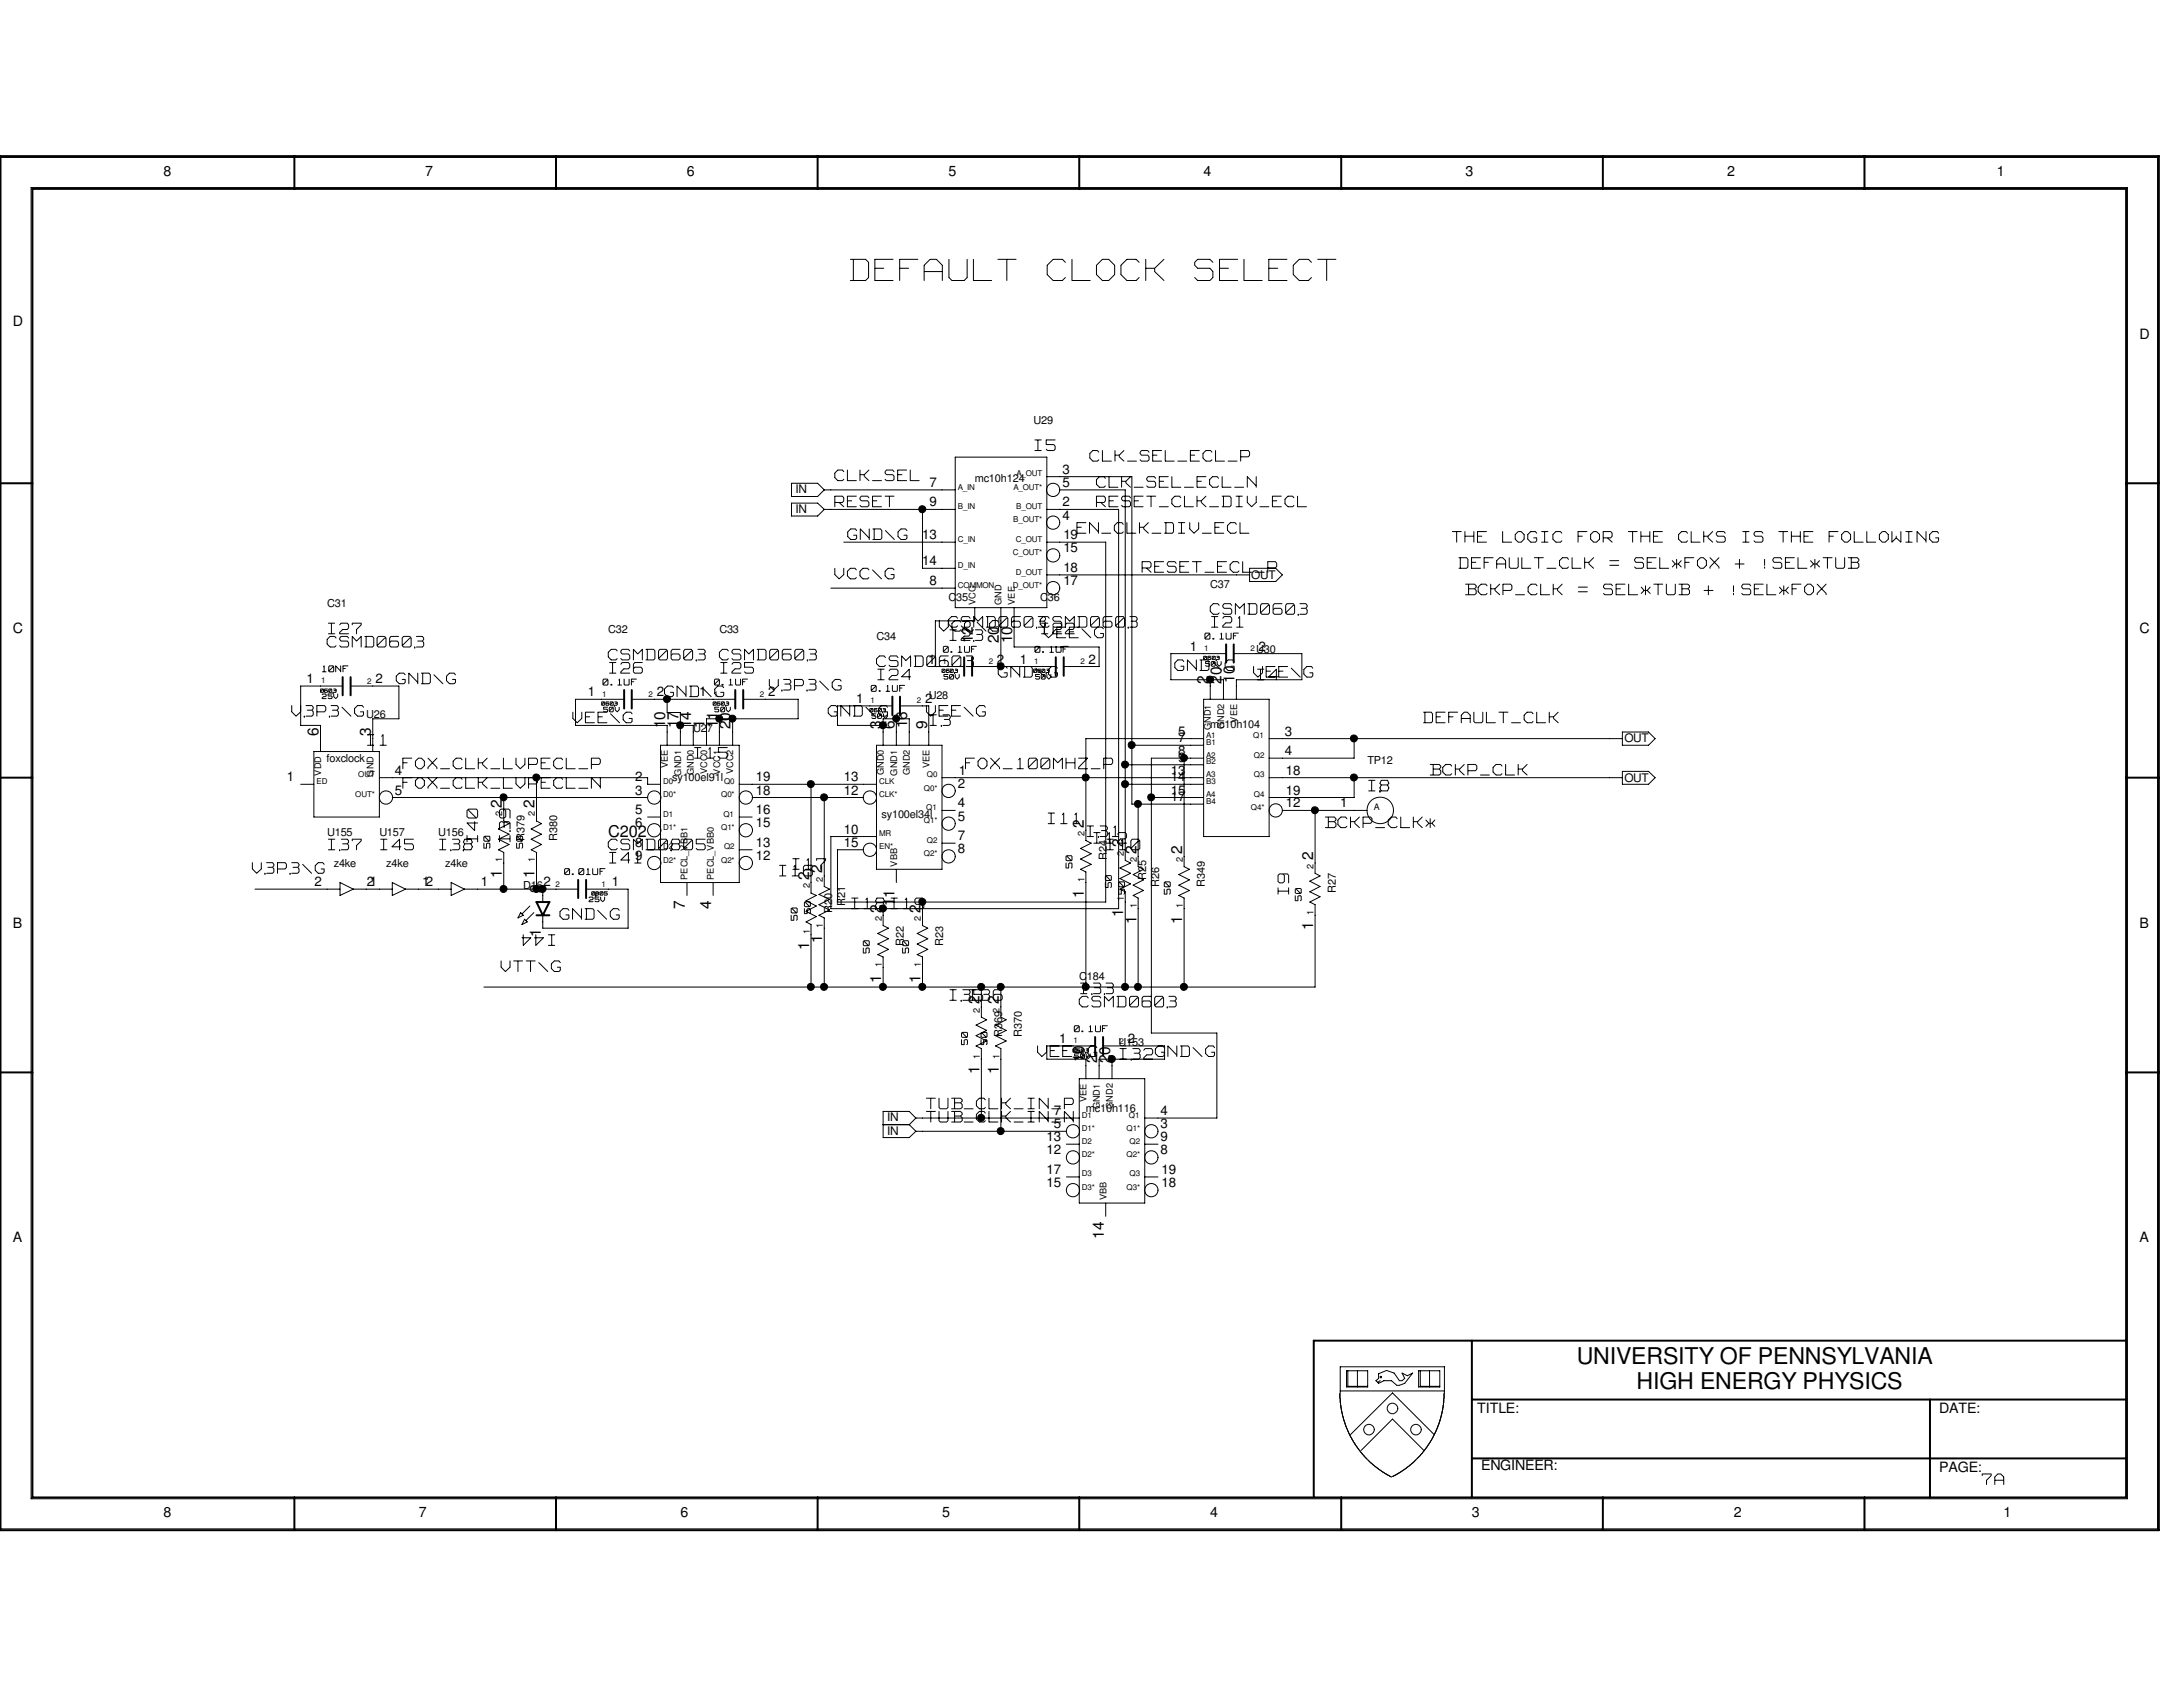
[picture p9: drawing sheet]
<svg xmlns="http://www.w3.org/2000/svg" width="279mm" height="216mm" viewBox="0 0 279 216" stroke-linecap="round" stroke-linejoin="round" font-family="sans-serif">
<defs><g id="words">
<text font-size="5.2" fill="#fff" x="108.8" y="36.4">DEFAULT CLOCK SELECT</text>
<g font-size="3" fill="#fff">
<text x="61.6" y="107.7" transform="rotate(-90 61.6 107.7)">I40</text>
<text x="65.7" y="107.7" transform="rotate(-90 65.7 107.7)">I39</text>
<text x="71" y="119.2" transform="rotate(180 71 119.2)">I44</text>
<text x="165.4" y="114.4" transform="rotate(-90 165.4 114.4)">I9</text>
</g>
<g font-size="3">
<text x="201.8" y="174.6">UNIVERSITY OF PENNSYLVANIA</text>
<text x="209.5" y="177.8">HIGH ENERGY PHYSICS</text>
</g>
<g font-size="2.6" fill="#fff">
<text x="132.5" y="57.9">I5</text>
<text x="139.5" y="59.3">CLK_SEL_ECL_P</text>
<text x="106.8" y="61.8">CLK_SEL</text>
<text x="106.8" y="65.1">RESET</text>
<text x="140.3" y="65.1">RESET_CLK_DIV_ECL</text>
<text x="140.3" y="62.6">CLK_SEL_ECL_N</text>
<text x="108.5" y="69.3">GND\G</text>
<text x="137.8" y="68.5">EN_CLK_DIV_ECL</text>
<text x="185.9" y="69.6">THE LOGIC FOR THE CLKS IS THE FOLLOWING</text>
<text x="106.8" y="74.3">VCC\G</text>
<text x="146.2" y="73.5">RESET_ECL_P</text>
<text x="186.7" y="73">DEFAULT_CLK = SEL*FOX + !SEL*TUB</text>
<text x="187.6" y="76.4">BCKP_CLK = SEL*TUB + !SEL*FOX</text>
<text x="41.9" y="83.1">CSMD0603</text>
<text x="42" y="81.4">I27</text>
<text x="120.2" y="81">VCC\G</text>
<text x="121.4" y="80.5">CSMD0603CSMD0603</text>
<text x="121.6" y="82.2">I23</text>
<text x="133.3" y="81.4">I22</text>
<text x="133.6" y="81.9">VEE\G</text>
<text x="154.9" y="78.9">CSMD0603</text>
<text x="155.1" y="80.5">I21</text>
<text x="50.7" y="87.8">GND\G</text>
<text x="77.9" y="84.7">CSMD0603 CSMD0603</text>
<text x="78" y="86.4">I26</text>
<text x="85" y="89.4">GND\G</text>
<text x="92.2" y="86.4">I25</text>
<text x="98.5" y="88.6">V3P3\G</text>
<text x="112.2" y="85.6">CSMD0603</text>
<text x="112.4" y="87.2">I24</text>
<text x="127.8" y="86.9">GND\G</text>
<text x="150.4" y="86.1">GND\G</text>
<text x="160.4" y="86.9">VEE\G</text>
<text x="161" y="87.2">I4</text>
<text x="37.3" y="91.9">V3P3\G</text>
<text x="47" y="95.6">I1</text>
<text x="73.3" y="92.8">VEE\G</text>
<text x="106" y="91.9">GND\G</text>
<text x="118.6" y="91.9">VEE\G</text>
<text x="119" y="93.1">I3</text>
<text x="182.2" y="92.8">DEFAULT_CLK</text>
<text x="51.6" y="101.1">FOX_CLK_LVPECL_N</text>
<text x="51.6" y="98.6">FOX_CLK_LVPECL_P</text>
<text x="88.9" y="97.3">I15</text>
<text x="123.6" y="98.6">FOX_100MHZ_P</text>
<text x="175.2" y="101.5">I8</text>
<text x="183" y="99.4">BCKP_CLK</text>
<text x="134.2" y="105.7">I11</text>
<text x="139.1" y="107.3">I31</text>
<text x="169.6" y="106.2">BCKP_CLK*</text>
<text x="32.3" y="112">V3P3\G</text>
<text x="42" y="109">I37</text>
<text x="48.7" y="109">I45</text>
<text x="56.3" y="109">I38</text>
<text x="77.9" y="109">CSMD0805</text>
<text x="78" y="110.7">I41</text>
<text x="99.8" y="112.4">I16</text>
<text x="101.5" y="111.5">I17</text>
<text x="140" y="108.2">I12</text>
<text x="141.7" y="109">I10</text>
<text x="71.7" y="117.9">GND\G</text>
<text x="109" y="116.5">I18 I19</text>
<text x="64.1" y="124.6">VTT\G</text>
<text x="121.6" y="128.3">I35</text>
<text x="124.1" y="128.3">I36</text>
<text x="138.1" y="129.1">CSMD0603</text>
<text x="138.3" y="127.4">I33</text>
<text x="132.8" y="135.5">VEE\G</text>
<text x="143.3" y="135.8">I32GND\G</text>
<text x="118.6" y="142.2">TUB_CLK_IN_P</text>
<text x="118.6" y="143.8">TUB_CLK_IN_N</text>
<text x="253.7" y="190.2">7A</text>
</g>
<text font-size="2.1" x="77.9" y="107.1">C202</text>
<g font-size="2">
<text x="124.5" y="82.3" transform="rotate(-90 124.5 82.3)">12</text>
<text x="127.8" y="82.3" transform="rotate(-90 127.8 82.3)">20</text>
<text x="129.5" y="82.3" transform="rotate(-90 129.5 82.3)">10</text>
<text x="154.6" y="87.5" transform="rotate(-90 154.6 87.5)">2</text>
<text x="156.3" y="87.5" transform="rotate(-90 156.3 87.5)">20</text>
<text x="158" y="87.4" transform="rotate(-90 158 87.4)">10</text>
<text x="40.8" y="94.2" transform="rotate(-90 40.8 94.2)">6</text>
<text x="47.5" y="94.2" transform="rotate(-90 47.5 94.2)">3</text>
<text x="85.1" y="93.2" transform="rotate(-90 85.1 93.2)">10</text>
<text x="86.8" y="93.2" transform="rotate(-90 86.8 93.2)">17</text>
<text x="88.5" y="93.2" transform="rotate(-90 88.5 93.2)">14</text>
<text x="90.2" y="93.2" transform="rotate(-90 90.2 93.2)">1</text>
<text x="91.9" y="93.2" transform="rotate(-90 91.9 93.2)">11</text>
<text x="93.5" y="93.3" transform="rotate(-90 93.5 93.3)">20</text>
<text x="112.8" y="93.3" transform="rotate(-90 112.8 93.3)">3</text>
<text x="114.5" y="93.3" transform="rotate(-90 114.5 93.3)">6</text>
<text x="116.1" y="93.2" transform="rotate(-90 116.1 93.2)">16</text>
<text x="118.7" y="93.3" transform="rotate(-90 118.7 93.3)">9</text>
<text x="64.2" y="103.4" transform="rotate(-90 64.2 103.4)">2</text>
<text x="68.4" y="103.4" transform="rotate(-90 68.4 103.4)">2</text>
<text x="138.7" y="105.9" transform="rotate(-90 138.7 105.9)">2</text>
<text x="64.2" y="112.4" transform="rotate(-90 64.2 112.4)">1</text>
<text x="68.4" y="112.4" transform="rotate(-90 68.4 112.4)">1</text>
<text x="103.5" y="112.6" transform="rotate(-90 103.5 112.6)">2</text>
<text x="105.2" y="111.8" transform="rotate(-90 105.2 111.8)">2</text>
<text x="143.8" y="108.4" transform="rotate(-90 143.8 108.4)">2</text>
<text x="145.5" y="109.3" transform="rotate(-90 145.5 109.3)">2</text>
<text x="151.3" y="109.3" transform="rotate(-90 151.3 109.3)">2</text>
<text x="168.1" y="110.1" transform="rotate(-90 168.1 110.1)">2</text>
<text x="69.2" y="119.9" transform="rotate(-90 69.2 119.9)">1</text>
<text x="69.2" y="114.3" transform="rotate(-90 69.2 114.3)">2</text>
<text x="87.7" y="116.4" transform="rotate(-90 87.7 116.4)">7</text>
<text x="91" y="116.4" transform="rotate(-90 91 116.4)">4</text>
<text x="112.8" y="116.8" transform="rotate(-90 112.8 116.8)">2</text>
<text x="114.5" y="116" transform="rotate(-90 114.5 116)">11</text>
<text x="117.8" y="116.8" transform="rotate(-90 117.8 116.8)">2</text>
<text x="138.7" y="114.9" transform="rotate(-90 138.7 114.9)">1</text>
<text x="143.8" y="117.4" transform="rotate(-90 143.8 117.4)">1</text>
<text x="145.5" y="118.2" transform="rotate(-90 145.5 118.2)">1</text>
<text x="151.3" y="118.2" transform="rotate(-90 151.3 118.2)">1</text>
<text x="168.1" y="119.1" transform="rotate(-90 168.1 119.1)">1</text>
<text x="103.5" y="121.6" transform="rotate(-90 103.5 121.6)">1</text>
<text x="105.2" y="120.7" transform="rotate(-90 105.2 120.7)">1</text>
<text x="112.8" y="125.8" transform="rotate(-90 112.8 125.8)">1</text>
<text x="117.8" y="125.8" transform="rotate(-90 117.8 125.8)">1</text>
<text x="125.3" y="128.5" transform="rotate(-90 125.3 128.5)">2</text>
<text x="127.8" y="128.5" transform="rotate(-90 127.8 128.5)">2</text>
<text x="125.3" y="137.5" transform="rotate(-90 125.3 137.5)">1</text>
<text x="127.8" y="137.5" transform="rotate(-90 127.8 137.5)">1</text>
<text x="138.7" y="135.9" transform="rotate(-90 138.7 135.9)">10</text>
<text x="140.4" y="136.1" transform="rotate(-90 140.4 136.1)">2</text>
<text x="142.1" y="136.1" transform="rotate(-90 142.1 136.1)">20</text>
<text x="141.3" y="158.5" transform="rotate(-90 141.3 158.5)">14</text>
</g>
<g font-size="1.8">
<text x="20.9" y="22.5">8</text>
<text x="54.4" y="22.5">7</text>
<text x="87.9" y="22.5">6</text>
<text x="121.4" y="22.5">5</text>
<text x="154.1" y="22.5">4</text>
<text x="187.6" y="22.5">3</text>
<text x="221.1" y="22.5">2</text>
<text x="255.6" y="22.5">1</text>
<text x="1.7" y="41.7">D</text>
<text x="273.8" y="43.4">D</text>
<text x="1.7" y="81.1">C</text>
<text x="273.8" y="81.1">C</text>
<text x="1.7" y="118.7">B</text>
<text x="273.8" y="118.7">B</text>
<text x="1.7" y="159">A</text>
<text x="273.8" y="159">A</text>
<text x="189.1" y="180.9">TITLE:</text>
<text x="248.2" y="180.9">DATE:</text>
<text x="189.6" y="188.1">ENGINEER:</text>
<text x="248.2" y="188.4">PAGE:</text>
<text x="20.9" y="194.1">8</text>
<text x="53.6" y="194.1">7</text>
<text x="87.1" y="194.1">6</text>
<text x="120.6" y="194.1">5</text>
<text x="154.9" y="194.1">4</text>
<text x="188.4" y="194.1">3</text>
<text x="221.9" y="194.1">2</text>
<text x="256.4" y="194.1">1</text>
</g>
<g font-size="1.7">
<text x="119" y="64.8">9</text>
<text x="119" y="62.3">7</text>
<text x="136" y="64.8">2</text>
<text x="136" y="62.3">5</text>
<text x="136" y="60.7">3</text>
<text x="118" y="69">13</text>
<text x="136" y="66.5">4</text>
<text x="136.1" y="70.7">15</text>
<text x="136.1" y="69">19</text>
<text x="118" y="72.3">14</text>
<text x="119" y="74.9">8</text>
<text x="136.1" y="74.9">17</text>
<text x="136.1" y="73.2">18</text>
<text x="152.3" y="83.3">1</text>
<text x="161.1" y="83.3">2</text>
<text x="39.2" y="87.5">1</text>
<text x="48" y="87.5">2</text>
<text x="75.2" y="89.1">1</text>
<text x="84.1" y="89.1">2</text>
<text x="89.5" y="89.1">1</text>
<text x="98.3" y="89.1">2</text>
<text x="109.6" y="90">1</text>
<text x="118.4" y="90">2</text>
<text x="118.8" y="84.9">1</text>
<text x="127.6" y="84.9">2</text>
<text x="130.5" y="84.9">1</text>
<text x="139.3" y="84.9">2</text>
<text x="150.8" y="95">7</text>
<text x="150.8" y="94.1">5</text>
<text x="164.5" y="94.1">3</text>
<text x="36.7" y="100">1</text>
<text x="50.5" y="101.7">5</text>
<text x="50.5" y="99.1">4</text>
<text x="81.3" y="101.7">3</text>
<text x="81.3" y="100">2</text>
<text x="96.7" y="101.7">18</text>
<text x="96.7" y="100">19</text>
<text x="108" y="101.7">12</text>
<text x="108" y="100">13</text>
<text x="122.6" y="100.8">2</text>
<text x="122.7" y="99.1">1</text>
<text x="149.9" y="100">14</text>
<text x="149.9" y="101.7">15</text>
<text x="149.9" y="99.1">13</text>
<text x="150.8" y="97.5">9</text>
<text x="150.8" y="96.6">8</text>
<text x="164.5" y="96.6">4</text>
<text x="164.6" y="101.7">19</text>
<text x="164.6" y="99.1">18</text>
<text x="81.3" y="105.9">6</text>
<text x="81.3" y="104.2">5</text>
<text x="96.7" y="105.9">15</text>
<text x="96.7" y="104.2">16</text>
<text x="108" y="106.7">10</text>
<text x="122.6" y="107.5">7</text>
<text x="122.6" y="105">5</text>
<text x="122.6" y="103.3">4</text>
<text x="149.9" y="102.5">17</text>
<text x="164.6" y="103.3">12</text>
<text x="171.5" y="103.3">1</text>
<text x="40.3" y="113.4">2</text>
<text x="46.9" y="113.4">21</text>
<text x="54" y="113.4">12</text>
<text x="61.6" y="113.4">1</text>
<text x="69.6" y="113.4">2</text>
<text x="78.3" y="113.4">1</text>
<text x="81.3" y="110.1">9</text>
<text x="81.3" y="108.4">8</text>
<text x="96.7" y="110.1">12</text>
<text x="96.7" y="108.4">13</text>
<text x="108" y="108.4">15</text>
<text x="122.6" y="109.2">8</text>
<text x="135.6" y="133.5">1</text>
<text x="144.4" y="133.5">2</text>
<text x="134.9" y="142.7">7</text>
<text x="148.5" y="142.7">4</text>
<text x="133.9" y="147.7">12</text>
<text x="133.9" y="146">13</text>
<text x="134.9" y="144.4">5</text>
<text x="148.5" y="147.7">8</text>
<text x="148.5" y="146">9</text>
<text x="148.5" y="144.4">3</text>
<text x="133.9" y="151.9">15</text>
<text x="133.9" y="150.2">17</text>
<text x="148.7" y="151.9">18</text>
<text x="148.7" y="150.2">19</text>
</g>
<g font-size="1.7" fill="#fff">
<text x="62.9" y="108.5" transform="rotate(-90 62.9 108.5)">50</text>
<text x="67.1" y="108.5" transform="rotate(-90 67.1 108.5)">50</text>
<text x="137.5" y="111.1" transform="rotate(-90 137.5 111.1)">50</text>
<text x="142.5" y="113.6" transform="rotate(-90 142.5 113.6)">50</text>
<text x="102.3" y="117.8" transform="rotate(-90 102.3 117.8)">50</text>
<text x="104" y="116.9" transform="rotate(-90 104 116.9)">50</text>
<text x="144.2" y="114.4" transform="rotate(-90 144.2 114.4)">50</text>
<text x="150" y="114.4" transform="rotate(-90 150 114.4)">50</text>
<text x="166.8" y="115.3" transform="rotate(-90 166.8 115.3)">50</text>
<text x="111.5" y="122" transform="rotate(-90 111.5 122)">50</text>
<text x="116.5" y="122" transform="rotate(-90 116.5 122)">50</text>
<text x="124.1" y="133.7" transform="rotate(-90 124.1 133.7)">50</text>
<text x="126.6" y="133.7" transform="rotate(-90 126.6 133.7)">50</text>
</g>
<g font-size="1.5">
<text x="101.8" y="63.1">IN</text>
<text x="101.8" y="65.6">IN</text>
<text x="160.1" y="74.1">OUT</text>
<text x="207.9" y="95">OUT</text>
<text x="207.9" y="100">OUT</text>
<text x="113.5" y="143.5">IN</text>
<text x="113.5" y="145.2">IN</text>
</g>
<g font-size="1.5" fill="#fff">
<text x="120.7" y="83.6">0.1UF</text>
<text x="132.5" y="83.6">0.1UF</text>
<text x="154.2" y="81.9">0.1UF</text>
<text x="41.3" y="86.1">10NF</text>
<text x="77.2" y="87.8">0.1UF</text>
<text x="91.4" y="87.8">0.1UF</text>
<text x="111.5" y="88.6">0.1UF</text>
<text x="72.3" y="112.1">0.01UF</text>
<text x="137.5" y="132.2">0.1UF</text>
</g>
<g font-size="1.4">
<text x="132.3" y="54.3">U29</text>
<text x="124.8" y="61.7">mc10h124</text>
<text x="41.9" y="77.7">C31</text>
<text x="121.4" y="76.9">C35</text>
<text x="133.1" y="76.9">C36</text>
<text x="154.9" y="75.2">C37</text>
<text x="77.9" y="81.1">C32</text>
<text x="92.1" y="81.1">C33</text>
<text x="112.2" y="81.9">C34</text>
<text x="160.8" y="83.6">U30</text>
<text x="118.9" y="89.5">U28</text>
<text x="46.9" y="91.9">U26</text>
<text x="88.7" y="93.6">U27</text>
<text x="154.9" y="93.2">mc10h104</text>
<text x="41.8" y="97.6">foxclock</text>
<text x="86" y="99.9">sy100el91l</text>
<text x="175" y="97.8">TP12</text>
<text x="41.9" y="107">U155</text>
<text x="48.6" y="107">U157</text>
<text x="56.1" y="107">U156</text>
<text x="67.1" y="107.6" transform="rotate(-90 67.1 107.6)">R379</text>
<text x="71.3" y="107.6" transform="rotate(-90 71.3 107.6)">R380</text>
<text x="112.8" y="104.6">sy100el34l</text>
<text x="42.7" y="111">z4ke</text>
<text x="49.4" y="111">z4ke</text>
<text x="57" y="111">z4ke</text>
<text x="67" y="113.7">D16</text>
<text x="141.6" y="110.1" transform="rotate(-90 141.6 110.1)">R24</text>
<text x="146.7" y="112.6" transform="rotate(-90 146.7 112.6)">R25</text>
<text x="148.4" y="113.5" transform="rotate(-90 148.4 113.5)">R26</text>
<text x="154.2" y="113.5" transform="rotate(-90 154.2 113.5)">R349</text>
<text x="106.5" y="116.8" transform="rotate(-90 106.5 116.8)">R20</text>
<text x="108.2" y="116" transform="rotate(-90 108.2 116)">R21</text>
<text x="171" y="114.3" transform="rotate(-90 171 114.3)">R27</text>
<text x="115.7" y="121" transform="rotate(-90 115.7 121)">R22</text>
<text x="120.7" y="121" transform="rotate(-90 120.7 121)">R23</text>
<text x="138.1" y="125.5">C184</text>
<text x="128.3" y="132.8" transform="rotate(-90 128.3 132.8)">R369</text>
<text x="130.8" y="132.8" transform="rotate(-90 130.8 132.8)">R370</text>
<text x="143.2" y="133.8">U153</text>
<text x="139" y="142.3">mc10h116</text>
</g>
<g font-size="1.2">
<text x="124.8" y="77.4" transform="rotate(-90 124.8 77.4)">VCC</text>
<text x="128.2" y="77.4" transform="rotate(-90 128.2 77.4)">GND</text>
<text x="129.9" y="77.4" transform="rotate(-90 129.9 77.4)">VEE</text>
<text x="155" y="93.4" transform="rotate(-90 155 93.4)">GND1</text>
<text x="156.7" y="93.3" transform="rotate(-90 156.7 93.3)">GND2</text>
<text x="158.3" y="92.5" transform="rotate(-90 158.3 92.5)">VEE</text>
<text x="41.1" y="99.3" transform="rotate(-90 41.1 99.3)">VDD</text>
<text x="47.8" y="99.4" transform="rotate(-90 47.8 99.4)">GND</text>
<text x="85.5" y="98.3" transform="rotate(-90 85.5 98.3)">VEE</text>
<text x="87.2" y="99.3" transform="rotate(-90 87.2 99.3)">GND1</text>
<text x="88.8" y="99.2" transform="rotate(-90 88.8 99.2)">GND0</text>
<text x="90.5" y="99.1" transform="rotate(-90 90.5 99.1)">VCC0</text>
<text x="92.2" y="99.1" transform="rotate(-90 92.2 99.1)">VCC1</text>
<text x="93.9" y="99.1" transform="rotate(-90 93.9 99.1)">VCC2</text>
<text x="113.1" y="99.2" transform="rotate(-90 113.1 99.2)">GND0</text>
<text x="114.8" y="99.3" transform="rotate(-90 114.8 99.3)">GND1</text>
<text x="116.5" y="99.2" transform="rotate(-90 116.5 99.2)">GND2</text>
<text x="119" y="98.3" transform="rotate(-90 119 98.3)">VEE</text>
<text x="64.3" y="104.5" transform="rotate(-90 64.3 104.5)">2</text>
<text x="68.5" y="104.5" transform="rotate(-90 68.5 104.5)">2</text>
<text x="138.8" y="107" transform="rotate(-90 138.8 107)">2</text>
<text x="64.3" y="110.4" transform="rotate(-90 64.3 110.4)">1</text>
<text x="68.5" y="110.4" transform="rotate(-90 68.5 110.4)">1</text>
<text x="88" y="112.6" transform="rotate(-90 88 112.6)">PECL_VBB1</text>
<text x="91.4" y="112.6" transform="rotate(-90 91.4 112.6)">PECL_VBB0</text>
<text x="103.6" y="113.7" transform="rotate(-90 103.6 113.7)">2</text>
<text x="105.3" y="112.9" transform="rotate(-90 105.3 112.9)">2</text>
<text x="114.8" y="110.9" transform="rotate(-90 114.8 110.9)">VBB</text>
<text x="138.8" y="112.9" transform="rotate(-90 138.8 112.9)">1</text>
<text x="143.8" y="109.5" transform="rotate(-90 143.8 109.5)">2</text>
<text x="145.5" y="110.4" transform="rotate(-90 145.5 110.4)">2</text>
<text x="151.4" y="110.4" transform="rotate(-90 151.4 110.4)">2</text>
<text x="168.1" y="111.2" transform="rotate(-90 168.1 111.2)">2</text>
<text x="103.6" y="119.5" transform="rotate(-90 103.6 119.5)">1</text>
<text x="105.3" y="118.7" transform="rotate(-90 105.3 118.7)">1</text>
<text x="112.9" y="117.9" transform="rotate(-90 112.9 117.9)">2</text>
<text x="117.9" y="117.9" transform="rotate(-90 117.9 117.9)">2</text>
<text x="143.8" y="115.4" transform="rotate(-90 143.8 115.4)">1</text>
<text x="145.5" y="116.2" transform="rotate(-90 145.5 116.2)">1</text>
<text x="151.4" y="116.2" transform="rotate(-90 151.4 116.2)">1</text>
<text x="168.1" y="117.1" transform="rotate(-90 168.1 117.1)">1</text>
<text x="112.9" y="123.7" transform="rotate(-90 112.9 123.7)">1</text>
<text x="117.9" y="123.7" transform="rotate(-90 117.9 123.7)">1</text>
<text x="125.4" y="129.6" transform="rotate(-90 125.4 129.6)">2</text>
<text x="127.9" y="129.6" transform="rotate(-90 127.9 129.6)">2</text>
<text x="125.4" y="135.5" transform="rotate(-90 125.4 135.5)">1</text>
<text x="127.9" y="135.5" transform="rotate(-90 127.9 135.5)">1</text>
<text x="139.1" y="141.1" transform="rotate(-90 139.1 141.1)">VEE</text>
<text x="140.8" y="142" transform="rotate(-90 140.8 142)">GND1</text>
<text x="142.4" y="141.9" transform="rotate(-90 142.4 141.9)">GND2</text>
<text x="141.6" y="153.6" transform="rotate(-90 141.6 153.6)">VBB</text>
</g>
<g font-size="1.2" fill="#fff">
<text x="41.2" y="89.5">25V</text>
<text x="120.8" y="87">50V</text>
<text x="132.5" y="87">50V</text>
<text x="154.3" y="85.4">50V</text>
<text x="77.3" y="91.2">50V</text>
<text x="91.5" y="91.2">50V</text>
<text x="111.6" y="92.1">50V</text>
<text x="75.4" y="115.5">25V</text>
<text x="137.5" y="135.6">50V</text>
</g>
<text font-size="1.1" x="175.9" y="103.7">A</text>
<g font-size="1">
<text x="122.6" y="65.2">B_IN</text>
<text x="122.6" y="62.7">A_IN</text>
<text x="129.7" y="62.7">A_OUT*</text>
<text x="130" y="65.2">B_OUT</text>
<text x="130.1" y="61">A_OUT</text>
<text x="122.6" y="69.3">C_IN</text>
<text x="129.6" y="71">C_OUT*</text>
<text x="129.7" y="66.8">B_OUT*</text>
<text x="130" y="69.3">C_OUT</text>
<text x="122.6" y="72.7">D_IN</text>
<text x="122.6" y="75.2">COMMON</text>
<text x="129.6" y="75.2">D_OUT*</text>
<text x="130" y="73.5">D_OUT</text>
<text x="154.1" y="83.3">1</text>
<text x="160.1" y="83.3">2</text>
<text x="41.1" y="87.5">1</text>
<text x="47" y="87.5">2</text>
<text x="77.1" y="89.2">1</text>
<text x="83" y="89.2">2</text>
<text x="91.4" y="89.2">1</text>
<text x="97.2" y="89.2">2</text>
<text x="120.7" y="85">1</text>
<text x="126.6" y="85">2</text>
<text x="132.4" y="85">1</text>
<text x="138.3" y="85">2</text>
<text x="111.4" y="90">1</text>
<text x="117.3" y="90">2</text>
<text x="154.4" y="95.3">B1</text>
<text x="154.4" y="94.5">A1</text>
<text x="160.4" y="94.5">Q1</text>
<text x="40.5" y="100.3">ED</text>
<text x="45.5" y="102">OUT*</text>
<text x="45.8" y="99.5">OUT</text>
<text x="84.9" y="100.3">D0</text>
<text x="92.7" y="100.3">Q0</text>
<text x="112.5" y="100.3">CLK</text>
<text x="118.2" y="101.2">Q0*</text>
<text x="118.6" y="99.5">Q0</text>
<text x="154.4" y="100.3">B3</text>
<text x="154.4" y="97.8">B2</text>
<text x="154.4" y="99.5">A3</text>
<text x="154.4" y="97">A2</text>
<text x="160.5" y="99.5">Q3</text>
<text x="160.5" y="97">Q2</text>
<text x="84.9" y="106.2">D1*</text>
<text x="84.9" y="102">D0*</text>
<text x="84.9" y="104.5">D1</text>
<text x="92.3" y="106.2">Q1*</text>
<text x="92.3" y="102">Q0*</text>
<text x="92.6" y="104.5">Q1</text>
<text x="112.5" y="102">CLK*</text>
<text x="112.5" y="107">MR</text>
<text x="118.2" y="105.4">Q1*</text>
<text x="118.5" y="103.7">Q1</text>
<text x="118.6" y="107.9">Q2</text>
<text x="154.4" y="102.9">B4</text>
<text x="154.4" y="102">A4</text>
<text x="160.1" y="103.7">Q4*</text>
<text x="160.5" y="102">Q4</text>
<text x="71.1" y="113.5">2</text>
<text x="77" y="113.5">1</text>
<text x="84.9" y="110.4">D2*</text>
<text x="84.9" y="108.7">D2</text>
<text x="92.3" y="110.4">Q2*</text>
<text x="92.7" y="108.7">Q2</text>
<text x="112.5" y="108.7">EN*</text>
<text x="118.2" y="109.6">Q2*</text>
<text x="137.4" y="133.5">1</text>
<text x="143.3" y="133.6">2</text>
<text x="138.5" y="143">D1</text>
<text x="144.5" y="143">Q1</text>
<text x="138.5" y="144.7">D1*</text>
<text x="138.5" y="148.1">D2*</text>
<text x="138.5" y="146.3">D2</text>
<text x="144.2" y="144.7">Q1*</text>
<text x="144.2" y="148.1">Q2*</text>
<text x="144.6" y="146.4">Q2</text>
<text x="138.5" y="152.2">D3*</text>
<text x="138.5" y="150.5">D3</text>
<text x="144.2" y="152.2">Q3*</text>
<text x="144.6" y="150.5">Q3</text>
</g>
<g font-size=".8" fill="#fff">
<text x="41" y="88.7">0603</text>
<text x="120.6" y="86.1">0603</text>
<text x="132.3" y="86.1">0603</text>
<text x="154.1" y="84.5">0603</text>
<text x="77" y="90.3">0603</text>
<text x="91.3" y="90.3">0603</text>
<text x="111.3" y="91.2">0603</text>
<text x="75.7" y="114.6">0805</text>
<text x="137.3" y="134.7">0603</text>
</g>
</g></defs>
<g fill="none" stroke="#000" stroke-width=".25">
<path d="M0 20h276.3v175.8h-276.3zM37.7 20v4.2M71.2 20v4.2M104.6 20v4.2M138.1 20v4.2M171.7 20v4.2M205.1 20v4.2M238.6 20v4.2M4.1 24.2h268v167.4h-268zM0 61.8h4.1M272.1 61.8h4.2M0 99.5h4.1"/>
<path d="M43.9 86.7v2.3M44.9 86.7v2.3M79.9 88.3v2.4M80.9 88.3v2.4M94.1 88.3v2.4M95.1 88.3v2.4M114.2 89.2v2.3M115.2 89.2v2.3M123.4 84.1v2.4M124.4 84.1v2.4M135.1 84.1v2.4M136.1 84.1v2.4"/>
<path d="M156.9 82.5v2.3M157.9 82.5v2.3M272.1 99.5h4.2M68.7 117.1h1.6M68.7 115.4h1.6l-.8 1.7zM74 112.6v2.3M75 112.6v2.3M0 137.2h4.1M140.2 132.7v2.3M141.2 132.7v2.3M272.1 137.2h4.2M188.4 179.1h83.7"/>
<path d="M188.4 171.6v20M247 179.1v12.5M272.1 171.6h-104v19.9M37.7 191.6v4.2M71.2 191.6v4.2M104.6 191.6v4.2M138.1 191.6v4.2M171.7 191.6v4.2M188.4 186.6h83.7M205.1 191.6v4.2M238.6 191.6v4.2"/>
</g>
<g fill="none" stroke="#000" stroke-width=".13">
<path d="M.1 20.2h276v175.5h-276zM4 24h268.3v167.8h-268.3zM108.8 33.2h1.9M108.8 35.9h1.9M109.2 33.2v2.7M110.8 33.2l.4 .4M111.2 33.6v1.9M111.2 35.5l-.4 .4M112 33.2h2.3M112 33.2v2.7M112 35.9h2.3M112 34.3h1.1"/>
<path d="M115.1 33.2v2.7M115.1 33.2h2.4M115.2 34.3h1.1M118.3 34v1.9M118.3 34.8h2.3M119 33.2l-.7 .8M119.1 33.2h.7M119.8 33.2l.8 .8M120.6 34v1.9M121.5 35.5l.3 .4M121.5 33.2v2.3M121.9 35.9h1.5"/>
<path d="M123.8 33.2v2.3M123.8 35.5l-.4 .4M124.6 33.2v2.7M124.6 35.9h2.3M127.7 33.2h2.3M128.9 33.2v2.7M134 34v1.1M134 35.1l.8 .8M134.8 33.2l-.8 .8M134.8 33.2h1.1M134.8 35.9h1.1M136 33.2l.4 .4"/>
<path d="M136.4 35.5l-.4 .4M137.2 33.2v2.7M137.2 35.9h2.3M140.3 34v1.1M140.3 35.1l.8 .8M141.1 33.2l-.8 .8M141.1 33.2h.8M141.1 35.9h.8M141.9 33.2l.8 .8M142.7 34v1.1M142.7 35.1l-.8 .8M143.5 34v1.1"/>
<path d="M143.5 35.1l.7 .8M144.2 33.2l-.7 .8M144.3 33.2h1.1M144.3 35.9h1.1M145.4 33.2l.4 .4M145.8 35.5l-.4 .4M146.6 33.2v2.7M146.7 34.3h1M147.8 34.4v.4M147.8 34.8l1.2 1.1M149 33.2l-1.2 1.1M152.9 33.6v.3"/>
<path d="M152.9 34l.4 .3M152.9 35.5l.4 .4M153.3 33.2l-.3 .3M153.3 33.2h1.5M153.3 35.9h1.5M153.3 34.3h1.5M154.9 33.2l.3 .4M154.9 34.3l.3 .5M155.2 34.8v.7M155.2 35.5l-.3 .4M156.1 33.2h2.3M156.1 33.2v2.7"/>
<path d="M156.1 35.9h2.3M156.1 34.3h1.1M159.2 33.2v2.7M159.3 35.9h2.2M162.4 33.2h2.3M162.4 33.2v2.7M162.4 35.9h2.3M162.4 34.3h1.1M165.5 34v1.1M165.5 35.1l.8 .8M166.3 33.2l-.8 .8M166.3 33.2h1.1"/>
<path d="M166.3 35.9h1.1M167.5 33.2l.4 .4M167.9 35.5l-.4 .4M168.7 33.2h2.3M169.8 33.2v2.7M122.3 58.5h11.7v19.3h-11.7zM132.5 57.7h.8M132.5 56.3h.8M132.8 56.3v1.3M133.9 57.5l.2 .2M133.9 56.3v.6M133.9 56.9h.9"/>
<path d="M133.9 56.3h1.1M134.1 57.7h.7M134.9 56.9l.1 .2M135 57.5l-.1 .2M135 57.1v.3M139.5 58.1v.5M139.5 58.6l.4 .4M139.9 57.7l-.4 .3M139.9 57.7h.5M139.9 59h.5M140.5 57.7l.1 .2M140.6 58.8l-.1 .2"/>
<path d="M141.1 57.7v1.3M141.1 59h1.1M142.7 57.7v1.3M142.7 58.3h.5M143.3 58.3v.2M143.3 58.5l.5 .5M143.8 57.7l-.5 .6M144.3 59h1.2M145.9 57.9v.1M145.9 58l.2 .3M145.9 58.8l.2 .2M146.1 57.7l-.1 .1"/>
<path d="M146.1 57.7h.8M146.1 59h.8M146.1 58.3h.8M146.9 57.7l.2 .2M146.9 58.3l.2 .2M147.1 58.5v.3M147.1 58.8l-.2 .2M147.5 57.7v1.3M147.5 57.7h1.2M147.6 59h1.1M147.6 58.3h.5M149.1 57.7v1.3"/>
<path d="M149.2 59h1.1M150.7 59h1.2M152.4 57.7h1.1M152.4 57.7v1.3M152.4 59h1.1M152.4 58.3h.5M154 58.6l.3 .4M154 58.1v.5M154.3 57.7l-.3 .3M154.4 57.7h.5M154.4 59h.5M154.9 57.7l.2 .2"/>
<path d="M155.1 58.8l-.2 .2M155.6 57.7v1.3M155.6 59h1.1M157.2 59h1.1M158.8 57.7h.9M158.8 57.7v1.3M158.8 58.5h.9M159.8 57.7l.1 .2M159.9 58.3l-.1 .2M159.9 57.9v.3M42 79.8h.8M42.4 79.8v1.3"/>
<path d="M43.6 79.8l-.1 .2M43.7 79.8h.7M44.4 79.8l.2 .2M45.1 79.8v.2M45.1 79.8h1.1M46.2 79.8v.2M101.3 61.8h3.3l.9 .9-.9 .8h-3.3zM101.3 64.4h3.3l.9 .8-.9 .8h-3.3zM105.5 65.2h16.8M105.5 62.7h16.8M106.3 75.3h16M106.8 73.5l.6 .5"/>
<path d="M106.8 63.5h1M106.8 60.6v.5M106.8 63.5v1.4M106.8 72.7v.8M106.8 61.1l.4 .4M106.9 64.3h.9M107.2 60.2l-.4 .3M107.3 61.5h.5M107.3 60.2h.5M107.4 64.3l.6 .6M107.8 63.5l.2 .2M107.8 60.2l.2 .2"/>
<path d="M108 64.1l-.2 .2M108 63.8v.3M108 72.7v.8M108 61.3l-.2 .2M108 69.4h14.3M108 73.5l-.6 .6M108.5 63.5h1.1M108.5 60.2v1.3M108.5 63.5v1.4M108.5 73.2v.5M108.5 73.7l.3 .4M108.5 64.9h1.1"/>
<path d="M108.5 64.1h.5M108.5 61.5h1.1M108.5 68.1v.5M108.5 68.7l.4 .3M108.8 72.7l-.3 .4M108.9 72.7h.5M108.9 67.7l-.4 .4M108.9 74.1h.5M108.9 67.7h.5M108.9 69h.5M109.3 68.5h.3M109.4 72.7l.2 .2"/>
<path d="M109.5 67.7l.1 .2M109.6 73.9l-.2 .2M109.6 68.9l-.1 .1M109.6 68.5v.3M110.1 60.2v1.3M110.1 63.7v.1M110.1 73.2v.5M110.1 63.9l.1 .2M110.1 64.7l.1 .2M110.1 73.7l.3 .4M110.1 60.7h.5M110.1 67.7l1.1 1.1"/>
<path d="M110.1 67.7v1.3M110.2 63.5l-.1 .2M110.3 64.9h.7M110.3 63.5h.7M110.3 64.1h.7M110.4 72.7l-.3 .4M110.5 72.7h.5M110.5 74.1h.5M110.6 60.8v.2M110.7 61l.5 .5M111 63.5l.2 .2M111 64.1l.2 .2"/>
<path d="M111 72.7l.2 .2M111.2 64.3v.3M111.2 64.7l-.2 .2M111.2 73.9l-.2 .2M111.2 60.2l-.6 .5M111.3 67.7v1.3M111.7 63.5h1.1M111.7 63.5v1.4M111.7 61.5h1.1M111.7 72.9l1.1 1.2M111.7 64.9h1.1M111.7 64.1h.5"/>
<path d="M111.7 67.7h.9M111.7 69h.9M111.9 67.7v1.3M112.7 67.7l.2 .2M112.9 68.9l-.2 .1M112.9 67.9v.9M113.3 60.4v.1M113.3 73.2v.5M113.3 60.5l.2 .2M113.3 61.3l.2 .2M113.3 63.5h1.1M113.3 73.7l.4 .4"/>
<path d="M113.3 67.9l1.2 1.1M113.5 60.2l-.2 .1M113.5 61.5h.7M113.5 60.7h.7M113.5 60.2h.7M113.7 72.7l-.4 .4M113.7 72.7h.5M113.7 74.1h.5M113.8 63.5v1.4M114 73.5h.4M114.3 60.2l.1 .2M114.3 60.7l.1 .3"/>
<path d="M114.3 72.7l.1 .2M114.4 61v.3M114.4 73.5v.4M114.4 61.3l-.1 .2M114.4 73.9l-.1 .2M114.9 60.2h1.1M114.9 60.2v1.3M114.9 68.1v.5M114.9 61.5h1.1M114.9 60.7h.5M114.9 68.7l.4 .3M115.3 67.7l-.4 .4"/>
<path d="M115.4 67.7h.5M115.4 69h.5M115.7 68.5h.3M115.9 67.7l.2 .2M116.1 68.9l-.2 .1M116.1 68.5v.3M116.5 60.2v1.3M116.5 61.5h1.1M118.1 65.2v7.5h4.2M120.2 79.4v.8M121.4 79.4v.8M121.4 79.3v.5"/>
<path d="M121.4 79.9l.4 .4M121.8 78.9l-.4 .4M121.8 79.8v.5M121.8 78.9h.5M122.2 79.4l-.4 .4M122.3 79.4h.5M122.4 78.9l.2 .2M122.8 79.4l.2 .2M123 79.1v.1M123 79.3l.2 .2M123.2 78.9l-.1 .2M123.2 78.9h.8"/>
<path d="M123.2 79.5h.8M123.4 79.8v.5M123.8 79.4l-.4 .4M123.9 79.4h.5M124 78.9l.2 .2M124 79.5l.2 .2M124.2 79.8v.3M124.4 79.4l.2 .2M124.6 78.9l.5 .6M124.6 79v1.3M124.8 77.8v1.7h-5.1v5.8h3.7M125.1 79.6l1.1 1.2"/>
<path d="M125.8 79v1.3M125.8 78.9l-.6 .6M126.2 78.9h1M126.4 79v1.2M126.7 79.8v.5M127 79.4l-.3 .4M127.1 79.4h.5M127.2 78.9l.2 .2M127.4 79.2v.9M127.6 79.4l.2 .2M127.8 79.2v.9M128 78.9l-.2 .2"/>
<path d="M128.1 78.9h.7M128.1 77.8v7.5M128.8 79.2l-.9 .9M128.8 79.1h.1M128.8 78.9l.2 .2M129 79.2v.9M129.5 79.2v.9M129.6 79.5l-.1 .2M129.6 78.9l-.1 .2M129.7 78.9h.9M129.7 79.5h.7M129.8 77.8v5h10.9v2.5h-4.6"/>
<path d="M130.4 79.5l.2 .2M130.6 79.8v.3M131.1 79.2v.9M131.2 78.9l-.1 .2M131.3 78.9h.7M132 79.2l-.9 .9M132 79.1h.2M132 78.9l.2 .2M132.2 79.2v.9M132.9 78.9h1.2M133.1 79.5h.5M133.1 79.3v.5"/>
<path d="M133.1 79.9l.4 .4M133.3 79.8h.8M133.5 78.9l-.4 .4M133.6 78.9l.2 .2M133.7 79.5l.1 .2M133.7 79.8v1.3M133.8 79.2h.1M133.8 79.8v.3M133.8 79.3l-.2 .2M134 65.2h9.2v51.1h-36.9v-9.2h5.9M134 69.4h7.5v46h-34.3v-6.6h3.3M134 73.6h25.9"/>
<path d="M134 61h10.9v41.9h9.2M134.1 78.9l.2 .2M134.7 79.1v.1M134.7 79.3l.2 .2M134.9 78.9l-.1 .2M134.9 79.8l-.2 .2M135 78.9h.7M135 79.5h.7M135 79.8h.7M135.6 62.7h8.4v47.4l.7 .3-1.4 .7 1.4 .7-1.4 .6 1.4 .7-1.4 .7 .7 .3v12.2M135.7 78.9l.2 .2M135.7 79.5l.2 .2"/>
<path d="M135.7 79.8l.2 .2M135.9 79.8v.5M136.4 79v1.3M136.4 78.9l.5 .6M136.5 79.8l-.1 .2M136.6 79.8h.7M137.3 79.8l.2 .2M137.5 79v1.3M137.5 78.9l-.6 .6M137.8 66.9v1.3M137.8 66.9h1.2M137.9 68.2h1.1"/>
<path d="M137.9 67.5h.5M138 78.9h.9M138.1 79v1.2M138.9 78.9l.2 .2M139.1 79.2v.9M139.4 66.9l1.1 1.1M139.4 66.9v1.3M139.6 79.2v.9M139.7 78.9l-.1 .2M139.8 78.9h.7M140.3 61.4v.5M140.3 63.5v1.4"/>
<path d="M140.3 62l.4 .4M140.3 63.5h1M140.4 64.3h.9M140.5 79.2l-.9 .9M140.5 79.1h.2M140.5 78.9l.2 .2M140.6 66.9v1.3M140.7 79.2v.9M140.7 61l-.4 .4M140.8 62.4h.5M140.9 64.3l.6 .6M141 68.2h1.2"/>
<path d="M141.2 79.2v.9M141.3 61l.2 .2M141.3 63.5l.2 .2M141.4 79.5l-.2 .2M141.4 78.9l-.2 .2M141.4 78.9h.9M141.4 79.5h.7M141.5 62.2l-.2 .2M141.5 64.1l-.2 .2M141.5 63.8v.3M141.9 61v1.4M141.9 63.5v1.4"/>
<path d="M141.9 63.5h1.2M142 62.4h1.1M142 64.9h1.1M142 64.1h.5M142.2 79.5l.1 .2M142.3 79.8v.3M142.6 67.3v.5M142.6 67.9l.4 .3M142.8 79.2v.9M143 78.9l-.2 .2M143 78.9h.7M143 66.9l-.4 .4"/>
<path d="M143 68.2h.6M143 66.9h.6M143.6 61v1.4M143.6 63.7v.1M143.6 63.9l.1 .2M143.6 64.7l.1 .2M143.6 66.9l.2 .2M143.6 61.6h.5M143.7 63.5l-.1 .2M143.7 79.2l-.9 .9M143.8 79.1h.1M143.8 78.9l.1 .2"/>
<path d="M143.8 68.1l-.2 .1M143.8 64.9h.7M143.8 63.5h.7M143.8 64.1h.7M143.9 79.2v.9M144.1 61.6v.2M144.1 61.8l.6 .6M144.2 66.9v1.3M144.3 68.2h1.1M144.5 63.5l.2 .2M144.5 64.1l.2 .2M144.6 78.9h.7"/>
<path d="M144.7 64.3v.3M144.7 64.7l-.2 .2M144.7 61l-.6 .6M144.8 79.5h.5M145.2 62.4h1.1M145.2 63.5h1.1M145.2 63.5v1.4M145.2 64.9h1.1M145.2 64.1h.5M145.4 78.9l.1 .2M145.4 79.5l.1 .2M145.5 79.2h.1"/>
<path d="M145.5 79.8v.3M145.5 79.3l-.1 .2M145.8 66.9v1.3M145.9 67.5h.4M146.2 71.9h.9M146.2 71.9v1.3M146.2 72.7h.9M146.4 67.5v.2M146.4 67.7l.6 .5M146.8 61.2v.1M146.8 61.4l.1 .2M146.8 62.2l.1 .2"/>
<path d="M146.8 63.5h1.1M146.8 72.7l.5 .5M146.9 61l-.1 .2M147 66.9l-.6 .6M147 61h.7M147 62.4h.7M147 61.6h.7M147.2 71.9l.1 .2M147.3 72.5l-.1 .2M147.3 63.5v1.4M147.3 72.1v.3M147.4 68.2h1.2"/>
<path d="M147.7 61l.2 .2M147.7 61.6l.2 .2M147.8 71.9h1.1M147.8 71.9v1.3M147.8 73.2h1.1M147.8 72.5h.5M147.9 61.8v.3M147.9 62.2l-.2 .2M148.4 61h1.1M148.4 61v1.4M148.4 64.9h1.1M148.4 62.4h1.1"/>
<path d="M148.4 61.6h.5M149.1 68.2h.9M149.1 66.9h.9M149.2 66.9v1.3M149.4 72.1v.1M149.4 72.3l.2 .2M149.4 73.1l.2 .1M149.6 71.9l-.2 .2M149.6 71.9h.7M149.6 73.2h.7M149.6 72.5h.7M150 61v1.4"/>
<path d="M150 63.9v.5M150 64.5l.4 .4M150 66.9l.2 .2M150 62.4h1.1M150.2 68.1l-.2 .1M150.2 67.1v.9M150.4 63.5l-.4 .4M150.4 71.9l.1 .2M150.4 72.5l.1 .2M150.4 64.9h.5M150.4 63.5h.5M150.5 72.7v.3"/>
<path d="M150.5 73.1l-.1 .1M150.8 68.2h.8M150.8 66.9h.8M151 63.5l.1 .2M151 71.9h1.1M151 71.9v1.3M151 73.2h1.1M151 72.5h.6M151.1 64.7l-.1 .2M151.2 66.9v1.3M151.6 62.4h1.1M151.6 63.5v1.4"/>
<path d="M151.6 64.9h1.1M152.3 67.7l.5 .5M152.3 66.9v.7M152.6 71.9h1.2M153.2 71.9v1.3M153.2 61h1.1M153.2 61v1.4M153.2 63.5v1.4M153.2 62.4h1.1M153.2 61.6h.6M153.2 64.1h.5M153.4 66.9v.7"/>
<path d="M153.4 67.7l-.6 .5M153.8 64.1v.2M153.8 64.3l.5 .6M153.9 68.2h1.1M154.2 73.2h1.2M154.3 63.5l-.5 .6M154.8 61.4v.5M154.8 62l.4 .4M154.8 64.9h1.2M154.9 77.7v.5M154.9 78.2l.4 .4M155.1 78.9h.8"/>
<path d="M155.2 61l-.4 .4M155.2 61h.5M155.2 62.4h.5M155.3 77.3l-.4 .3M155.3 78.6h.5M155.3 77.3h.5M155.4 79v1.2M155.5 66.9h1.1M155.5 66.9v1.3M155.5 68.2h1.1M155.5 67.5h.5M155.8 61l.2 .2"/>
<path d="M155.8 71.9h1.2M155.8 71.9v1.3M155.9 77.3l.1 .2M155.9 73.2h1.1M155.9 72.5h.5M156 62.2l-.2 .2M156 78.4l-.1 .2M156.4 61v1.4M156.4 64.9h1M156.4 63.5h1M156.5 62.4h1.1M156.5 77.5v.1"/>
<path d="M156.5 77.6l.2 .3M156.5 78.4l.2 .2M156.6 63.5v1.3M156.7 77.3l-.2 .1M156.7 78.9l-.2 .2M156.7 78.6h.7M156.7 77.9h.7M156.7 77.3h.7M156.7 78.9h.7M156.9 79.7l-.4 .4M156.9 79.7h.5M157.1 67.3v.5"/>
<path d="M157.1 67.9l.4 .3M157.4 63.5l.2 .2M157.4 72.9l.4 .3M157.4 72.3v.5M157.5 77.3l.1 .2M157.5 77.9l.1 .2M157.5 78.9l.1 .2M157.5 66.9l-.4 .4M157.5 68.2h.5M157.5 66.9h.5M157.6 64.7l-.2 .2M157.6 63.8v.8"/>
<path d="M157.6 78.1v.3M157.6 79.2v.3M157.6 78.4l-.1 .2M157.6 79.5l-.1 .2M157.8 71.9l-.4 .4M157.9 71.9h.5M157.9 73.2h.5M158 62.4h1.2M158.1 66.9l.1 .2M158.1 77.3l.5 .5M158.1 77.3v1.3M158.2 64.9h.8"/>
<path d="M158.2 63.5h.8M158.2 68.1l-.1 .1M158.4 71.9l.2 .2M158.6 73.1l-.2 .1M158.6 63.5v1.3M158.7 78.9l-.2 .2M158.7 79v1.2M158.7 66.9v1.3M158.7 68.2h1.2M159 71.9v1.3M159.1 73.2h1.1M159.3 77.3v1.3"/>
<path d="M159.3 77.3l-.6 .6M159.6 61l1.1 1.1M159.6 61v1.4M159.6 63.5v.8M159.6 64.3l.5 .5M159.7 78.6h1M159.7 77.3h1M159.9 77.3v1.3M159.9 72.7h3.4l.8 .9-.8 .8h-3.4zM160.7 73.2h1.1M160.7 77.3l.2 .2M160.8 61v1.4"/>
<path d="M160.8 63.5v.8M160.8 64.3l-.6 .6M160.9 78.4l-.2 .2M160.9 77.5v.9M161.2 64.9h1.2M161.3 78.4l.2 .2M161.3 77.5v.9M161.5 77.3l-.2 .2M161.5 78.6h.8M161.5 77.3h.8M162.3 77.5l-.9 .9M162.3 71.9h.9"/>
<path d="M162.3 71.9v1.3M162.3 77.5h.1M162.3 77.3l.2 .2M162.3 72.7h.9M162.5 78.4l-.2 .2M162.5 77.5v.9M162.9 63.5h1.1M162.9 63.5v1.4M162.9 64.9h1.1M162.9 64.1h.5M162.9 78.4l.2 .2M162.9 77.5v.9"/>
<path d="M163.1 77.9l-.1 .1M163.1 77.3l-.2 .2M163.2 78.6h.7M163.2 77.9h.7M163.2 77.3h.9M163.2 71.9l.2 .2M163.4 72.5l-.2 .2M163.4 72.1v.3M163.9 77.9l.2 .2M164.1 78.1v.3M164.1 78.4l-.2 .2M164.5 63.9v.5"/>
<path d="M164.5 64.5l.3 .4M164.5 78.4l.2 .2M164.5 77.5v.9M164.7 77.3l-.2 .2M164.8 78.6h.7M164.8 77.3h.7M164.8 63.5l-.3 .4M164.9 64.9h.5M164.9 63.5h.5M165.4 63.5l.2 .2M165.5 77.5l-.9 .9M165.5 77.5h.2"/>
<path d="M165.5 77.3l.2 .2M165.6 64.7l-.2 .2M165.7 78.4l-.2 .2M165.7 77.5v.9M166.1 63.5v1.4M166.1 64.9h1.1M166.2 78.6h.1M166.4 78.6h.7M166.4 77.3h.7M166.5 77.9h.6M167.1 77.3l.2 .2M167.2 77.9l.1 .2"/>
<path d="M167.3 77.5v.1M167.3 78.1v.3M167.3 78.4l-.2 .2M167.3 77.6l-.2 .3M185.9 68h1.1M186.4 68.1v1.3M186.7 71.4h1M186.7 72.7h1M186.9 71.4v1.3M187.5 68v1.4M187.5 68.6h1.1M187.6 74.8h1.1"/>
<path d="M187.6 76.1h1.1M187.7 71.4l.2 .2M187.9 72.6l-.2 .1M187.9 71.6v.9M188 74.8v1.3M188 75.4h.7M188.3 71.4h1.2M188.3 71.4v1.3M188.4 72.7h1.1M188.4 72h.5M188.6 68v1.4M188.7 74.8l.2 .2"/>
<path d="M188.7 75.4l.2 .2M188.9 75.1l-.1 .2M188.9 75v.1M188.9 75.6v.3M188.9 75.9l-.2 .2M189.1 68h1.1M189.1 68.1v1.3M189.1 69.4h1.1M189.1 68.6h.6M189.2 75.2v.5M189.2 75.7l.4 .4M189.6 74.8l-.4 .3"/>
<path d="M189.6 74.8h.5M189.6 76.1h.5M189.9 71.4h1.2M189.9 71.4v1.3M190 72h.5M190.2 74.8l.1 .2M190.3 75.9l-.1 .2M190.8 74.8v1.3M190.8 75.4h.5M191.3 75.4v.2M191.4 75.6l.5 .5M191.6 71.8v.9"/>
<path d="M191.6 72.2h1.1M191.9 71.4l-.3 .4M191.9 74.8l-.6 .6M192 71.4h.3M192.3 68v1.4M192.3 71.4l.4 .4M192.4 69.4h1.1M192.4 74.8h.9M192.4 74.8v1.3M192.4 75.6h.9M192.7 71.8v.9M193.2 72.6l.1 .1"/>
<path d="M193.2 71.4v1.1M193.3 74.8l.2 .2M193.4 72.7h.7M193.5 75.4l-.2 .2M193.5 75v.3M193.9 69l.4 .4M193.9 68.5v.5M194 76.1h1.1M194.3 72.6l-.2 .1M194.3 71.4v1.1M194.3 68l-.4 .4M194.4 68h.2"/>
<path d="M194.4 69.4h.2M194.7 68l.4 .4M194.8 71.4v1.3M194.8 72.7h1.1M195.1 69l-.4 .4M195.1 68.5v.5M195.5 68.5v.5M195.5 69l.4 .4M195.6 75.2v.5M195.6 75.7l.4 .4M195.9 68l-.4 .4M196 68h.5"/>
<path d="M196 69.4h.5M196 74.8l-.4 .3M196 74.8h.5M196 76.1h.5M196.3 68.8h.3M196.4 71.4h1.1M196.5 68l.2 .2M196.6 74.8l.1 .2M196.7 69.2l-.2 .2M196.7 68.8v.4M196.7 75.9l-.1 .2M196.9 71.4v1.3"/>
<path d="M197.2 74.8v1.3M197.2 76.1h1.1M197.3 68h.8M197.3 69.4h.8M197.7 68.1v1.2M198 72.7h1.1M198.8 68.5v.5M198.8 69l.3 .4M198.8 74.8v1.3M198.8 75.4h.5M199.1 68l-.3 .4M199.2 68h.5"/>
<path d="M199.2 69.4h.5M199.3 75.4v.2M199.4 75.6l.5 .5M199.6 71.8v.5M199.6 72.3l.4 .4M199.7 68l.2 .2M199.9 69.2l-.2 .2M199.9 74.8l-.6 .6M200 71.4l-.4 .4M200 71.4h.5M200 72.7h.5M200.6 71.4l.1 .2"/>
<path d="M200.7 72.6l-.1 .1M201.2 71.4v1.3M201.3 72.7h1.1M202 68h1.1M202 68.1v1.3M202 68.6h.5M202 75.1h1.2M202 75.7h1.2M202.8 71.4v1.3M202.9 72h.4M203.4 72v.2M203.4 72.2l.6 .5"/>
<path d="M203.6 69l.4 .4M203.6 68.5v.5M204 68l-.4 .4M204 71.4l-.6 .6M204 68h.3M204 69.4h.3M204.3 68l.4 .4M204.7 68.5v.5M204.7 69l-.4 .4M205.2 68h.9M205.2 68.1v1.3M205.2 68.8h.9"/>
<path d="M205.2 75v.1M205.2 75.1l.2 .3M205.2 75.9l.2 .2M205.4 74.8l-.1 .1M205.4 74.8h.8M205.4 76.1h.8M205.4 75.4h.8M205.8 68.9l.5 .5M206 71.8h1.2M206 72.3h1.2M206.2 68l.1 .2M206.2 74.8l.2 .2"/>
<path d="M206.2 75.4l.2 .2M206.3 68.6l-.1 .2M206.3 68.3v.3M206.4 75.6v.3M206.4 75.9l-.2 .2M206.8 74.8h1.2M206.8 74.8v1.3M206.9 76.1h1.1M206.9 75.4h.5M208.4 68h1.1M208.4 74.8v1.3M208.5 76.1h1.1"/>
<path d="M209 68.1v1.3M209.2 71.6v.1M209.2 71.8l.2 .2M209.2 72.6l.2 .1M209.4 71.4l-.1 .1M209.4 71.4h.7M209.4 72.7h.7M209.4 72h.7M210 68v1.4M210.1 68.6h1M210.1 75.1l.3 .5M210.2 71.4l.2 .2"/>
<path d="M210.2 72l.2 .2M210.4 72.2v.3M210.4 72.6l-.2 .1M210.4 75.6l-.3 .3M210.5 75.6h.3M210.6 75v1.1M210.8 71.4h1.2M210.8 71.4v1.3M210.9 72.7h1.1M210.9 72h.5M210.9 75.6l.3 .3M211.2 68v1.4"/>
<path d="M211.2 75.1l-.4 .5M211.6 68h1.2M211.6 68.1v1.3M211.7 69.4h1.1M211.7 74.8h1.1M211.7 68.6h.5M212.2 74.8v1.3M212.4 71.4v1.3M212.5 72.7h1.1M213.3 75.9l.1 .2M213.3 74.8v1.1M213.5 76.1h.7"/>
<path d="M214 71.8l.4 .4M214.4 72.2l-.4 .4M214.4 75.9l-.2 .2M214.4 74.8v1.1M214.5 72.2h.3M214.6 71.6v1.1M214.8 68.5v.5M214.8 69l.4 .4M214.8 72.2l.4 .4M214.9 74.8h1.1M214.9 76.1h1.1M215.2 71.8l-.4 .4"/>
<path d="M215.2 68l-.4 .4M215.3 68h.5M215.3 69.4h.5M215.3 74.8v1.3M215.3 75.4h.7M215.6 71.4h1.2M215.6 71.4v1.3M215.7 72h.5M215.8 68l.2 .2M216 69.2l-.2 .2M216 74.8l.2 .2M216 75.4l.2 .2"/>
<path d="M216.2 75.1l-.1 .2M216.2 75v.1M216.2 75.6v.3M216.2 75.9l-.2 .2M216.5 68v1.4M216.5 69.4h1.1M217.3 72.3l.3 .4M217.3 71.8v.5M217.6 71.4l-.3 .4M217.7 71.4h.3M217.7 72.7h.3M218 71.4l.4 .4"/>
<path d="M218.1 68v1.4M218.1 75.6h1.1M218.1 68.6h.5M218.4 71.8v.5M218.4 72.3l-.4 .4M218.6 68.7v.1M218.7 68.9l.5 .5M218.7 75v1.1M218.9 72.6v.1M218.9 71.4l1.1 1.1M219.2 68l-.6 .6M219.7 68.2v.2"/>
<path d="M219.7 68.4l.1 .2M219.7 69.2l.1 .2M219.8 68l-.1 .2M219.9 68h.7M219.9 69.4h.7M219.9 68.6h.7M220 72.6v.1M220 71.4l-1.1 1.2M220.6 68l.2 .2M220.6 68.6l.2 .2M220.8 68.9v.3M220.8 69.2l-.2 .2"/>
<path d="M221.9 75v.7M221.9 75.9v.2M222.1 72.2h1.1M222.6 71.6v1.1M222.9 75v.1M222.9 75.1l.2 .3M222.9 75.9l.2 .2M223.1 68h.8M223.1 69.4h.8M223.1 74.8l-.1 .1M223.1 74.8h.8M223.1 76.1h.8"/>
<path d="M223.1 75.4h.8M223.4 68.1v1.2M223.9 74.8l.2 .2M223.9 75.4l.2 .2M224.1 75.6v.3M224.1 75.9l-.2 .2M224.5 68.2v.2M224.5 68.4l.2 .2M224.5 69.2l.2 .2M224.5 74.8h1.2M224.5 74.8v1.3M224.6 76.1h1.1"/>
<path d="M224.6 75.4h.5M224.7 68l-.2 .2M224.7 68h.7M224.7 69.4h.7M224.7 68.6h.7M225.5 68l.1 .2M225.5 68.6l.1 .2M225.6 68.9v.3M225.6 69.2l-.1 .2M225.8 71.6v.7M225.8 72.6v.1M226.1 74.8v1.3"/>
<path d="M226.2 76.1h1.1M226.9 71.6v.1M226.9 71.8l.2 .2M226.9 72.6l.2 .1M227.1 71.4l-.2 .1M227.1 71.4h.7M227.1 72.7h.7M227.1 72h.7M227.7 68h1.1M227.8 75.1l.3 .5M227.9 71.4l.1 .2M227.9 72l.1 .2"/>
<path d="M228 72.2v.3M228 72.6l-.1 .1M228.1 75.6l-.3 .3M228.2 75.6h.3M228.2 68.1v1.3M228.3 75v1.1M228.5 71.4h1.2M228.5 71.4v1.3M228.6 72.7h1.1M228.6 72h.5M228.6 75.6l.3 .3M228.9 75.1l-.4 .5"/>
<path d="M229.3 68v1.4M229.3 68.6h1.1M229.4 74.8h1.1M229.4 74.8v1.3M229.4 75.4h.5M230.1 71.4v1.3M230.2 72.7h1.1M230.4 68v1.4M230.9 68h1.1M230.9 68.1v1.3M230.9 69.4h1.1M230.9 68.6h.5"/>
<path d="M231 75.7l.4 .4M231 75.2v.5M231.4 74.8l-.4 .3M231.4 74.8h.3M231.4 76.1h.3M231.7 71.8l.4 .4M231.7 74.8l.4 .3M232.1 72.2l-.4 .4M232.1 75.2v.5M232.1 75.7l-.4 .4M232.2 72.2h.3M232.3 71.6v1.1"/>
<path d="M232.5 72.2l.4 .4M232.6 76v.1M232.6 74.8l1.1 1.1M232.9 71.8l-.4 .4M233.3 71.4h1.2M233.7 75.9v.2M233.7 74.8l-1.1 1.1M233.9 71.4v1.3M234.1 68h1.1M234.1 68.1v1.3M234.1 68.6h.6M234.9 72.6l.2 .1"/>
<path d="M234.9 71.4v1.1M235.2 72.7h.7M235.7 69l.4 .4M235.7 68.5v.5M236.1 72.6l-.2 .1M236.1 68l-.4 .4M236.1 71.4v1.1M236.1 68h.3M236.1 69.4h.3M236.5 68l.4 .4M236.6 71.4h1.1M236.6 72.7h1.1"/>
<path d="M236.9 68.5v.5M236.9 69l-.4 .4M236.9 71.4v1.3M237 72h.7M237.3 68v1.4M237.4 69.4h1.1M237.7 71.4l.2 .2M237.7 72l.2 .2M237.9 71.8l-.2 .1M237.9 71.6v.1M237.9 72.2v.3M237.9 72.6l-.2 .1"/>
<path d="M238.9 68v1.4M239 69.4h1.1M240.5 69l.4 .4M240.5 68.5v.5M240.9 68l-.4 .4M241 68h.3M241 69.4h.3M241.3 68l.4 .4M241.7 68.5v.5M241.7 69l-.4 .4M242.1 68v1.3M242.7 68.9l-.6 .5"/>
<path d="M242.7 68.6v.2M242.7 68.8l.6 .6M243.3 68v1.3M243.9 68h.8M243.9 69.4h.8M244.3 68.1v1.2M245.4 68l1.1 1.2M245.4 68.1v1.3M246.5 68v1.4M247 68.5v.5M247 69l.4 .4M247.4 68l-.4 .4"/>
<path d="M247.4 68h.5M247.4 69.4h.5M247.7 68.8h.4M247.9 68l.2 .2M248.1 69.2l-.2 .2M248.1 68.8v.4M37.3 91.1l.5 .5M37.3 90.3v.8M38.5 91.1l-.6 .6M38.9 91.7h.1M39.2 90.3h.7M39.2 91.7h.7"/>
<path d="M39.3 90.9h.6M39.9 90.3l.2 .2M40 90.9l.1 .2M40.1 90.6h.1M40.1 91.1v.3M40.1 91.5l-.2 .2M40.1 90.7l-.2 .2M40.2 96.2h8.4v8.4h-8.4zM40.6 90.3h.9M40.6 90.3v1.4M40.6 91.1h.9M41 88.6h.1"/>
<path d="M41 88.3v.2M41.1 88.2h-.1M41.1 88.6h.2M41.1 88.2h.2M41.2 89.4h.1M41.3 88.3l-.2 .2M41.3 89.4h.4M41.3 86h.4M41.3 88.2h.1M41.3 88.8l-.1 .1M41.4 88.8h.2M41.4 88.6h-.1"/>
<path d="M41.4 88.3v.2M41.4 89.2l-.2 .1M41.4 89.2h.2M41.5 85.2l-.1 .1M41.5 85.3v.6M41.5 88.6h.1M41.5 88.3v.2M41.5 90.3l.2 .2M41.6 88.3v.1M41.6 88.2h-.1M41.6 88.6h.2M41.6 88.3h.2"/>
<path d="M41.6 88.2h.3M41.7 88.8v.1M41.7 90.9l-.2 .2M41.7 90.6v.2M41.7 88.9v.1M41.7 89.1v.1M41.8 88.3l.1 .1M41.9 81.9v.5M41.9 82.4l.3 .4M41.9 88.5h.1M41.9 88.6h-.1M42 89.3l.1 .1"/>
<path d="M42 88.8v.3M42 89.1h.4M42 88.8h.5M42 81.1h.8M42.1 88.6h.1M42.1 85.4v.5M42.1 88.3v.2M42.1 85.9l.1 .1M42.1 88.2h.1M42.1 89.4h.3M42.2 91.7h.1M42.2 88.6h.1"/>
<path d="M42.2 88.2h.1M42.2 85.2l-.1 .1M42.2 85.2h.4M42.2 86h.4M42.2 81.4l-.3 .4M42.3 82.8h.5M42.3 81.4h.5M42.3 88.3l-.2 .2M42.4 88.2h.1M42.4 90.3h.7M42.4 91.7h.7M42.4 89.1l.1 .1"/>
<path d="M42.5 88.6h-.1M42.5 88.3v.2M42.5 89.3l-.1 .1M42.5 89.2v.1M42.5 90.9h.6M42.6 85.4l-.5 .5M42.6 88.6h.1M42.6 85.3h.1M42.6 85.2l.1 .1M42.7 88.6h.2M42.7 88.2h.2M42.7 89.2l.2 .2"/>
<path d="M42.7 85.4v.5M42.7 88.8v.3M42.7 85.9l-.1 .1M42.8 88.3h.1M42.8 81.4l.2 .3M42.9 88.2h.1M43 88.4h.1M43 85.2l.6 .7M43 85.3v.7M43 88.3h.1M43 88.5h.1M43 88.6h-.1"/>
<path d="M43 88.3h-.1M43 82.6l-.2 .2M43.1 90.3l.2 .2M43.2 90.9l.1 .2M43.2 88.8v.3M43.2 89.2l-.2 .2M43.3 90.6h.1M43.3 91.1v.3M43.3 91.5l-.2 .2M43.3 90.7l-.2 .2M43.5 81v.1M43.5 81.7v.1"/>
<path d="M43.5 81.8l.1 .2M43.5 82.6l.1 .2M43.5 81.1h1.1M43.6 85.2v.8M43.6 81.4l-.1 .2M43.7 82.8h.7M43.7 82h.7M43.7 81.4h.7M43.8 90.5l1.1 1.2M43.9 87.8h-5.4v5h2.5v3.4M43.9 80.6l-.4 .3M43.9 80.6h.5"/>
<path d="M43.9 85.2h.6M43.9 85.3v.7M43.9 85.6h.3M44.4 81.4l.2 .3M44.4 82l.2 .3M44.6 80v.3M44.6 82.3v.3M44.6 80.3l-.2 .3M44.6 82.6l-.2 .2M44.9 87.8h6.2v4.2h-3.4v4.2M45.1 81.5v1.3M45.1 81.4l.5 .6"/>
<path d="M45.4 90.7v.5M45.4 91.3l.4 .4M45.6 80.6v.5M45.8 90.3l-.4 .4M45.8 90.3h.5M45.8 91.7h.5M46.1 91.1h.4M46.2 80l-.6 .6M46.2 81.5v1.3M46.2 81.4l-.6 .6M46.4 90.3l.1 .2M46.5 91.5l-.1 .2"/>
<path d="M46.5 91.1v.3M46.7 82.8h.9M46.7 81.4h.9M46.9 81.5v1.3M47 95.4h.8M47 94h.8M47.4 94.1v1.2M47.7 81.4l.1 .3M47.8 82.6l-.1 .2M47.8 81.7v.9M48.3 82.6l.1 .2M48.3 81.7v.9"/>
<path d="M48.4 81.4l-.1 .3M48.5 82.8h.7M48.5 81.4h.7M48.6 99.5h34.3v.9h1.6M48.6 95.4h.8M49 94l-.1 .2M49 94.1v1.2M49.2 81.7l-.9 .9M49.2 81.7h.2M49.2 81.4l.2 .3M49.4 82.6l-.2 .2M49.4 81.7v.9"/>
<path d="M49.9 82.6l.1 .2M49.9 81.7v.9M50 82l-.1 .2M50 81.4l-.1 .3M50.1 82.8h.7M50.1 82h.7M50.1 81.4h.9M50.7 86.6v.5M50.7 87.1l.4 .4M50.8 82l.2 .3M51 82.3v.3M51 82.6l-.2 .2"/>
<path d="M51.1 86.1l-.4 .4M51.1 86.1h.5M51.1 87.5h.5M51.5 87h.3M51.5 82.6l.1 .2M51.5 81.7v.9M51.6 97h1.1M51.6 97.1v1.3M51.6 99.6v1.3M51.6 97.6h.5M51.6 81.4l-.1 .3M51.7 86.1l.2 .3"/>
<path d="M51.7 82.8h.7M51.7 81.4h.7M51.9 87.3l-.2 .2M51.9 87v.3M52.3 86.1l1.1 1.2M52.3 86.2v1.3M52.4 81.7l-.9 .9M52.5 81.7h.1M52.5 81.4l.1 .3M52.6 82.6l-.1 .2M52.6 81.7v.9M53.1 82.8h.1"/>
<path d="M53.2 98l.4 .4M53.2 97.5v.5M53.2 99.9v.6M53.3 82.8h.7M53.3 81.4h.7M53.5 86.1v1.4M53.5 82h.5M53.6 99.5l-.4 .4M53.6 97l-.4 .4M53.6 97h.3M53.6 98.4h.3M53.9 86.1h1"/>
<path d="M53.9 99.5l.4 .4M53.9 97l.4 .4M53.9 87.5h1M54.1 81.4l.1 .3M54.1 82.1l.1 .2M54.1 86.2v1.3M54.2 81.7v.1M54.2 82.3v.3M54.2 82.6l-.1 .2M54.2 81.8l-.1 .2M54.3 97.5v.5M54.3 99.9v.6"/>
<path d="M54.3 98l-.4 .4M54.8 98.3v.1M54.8 97l1.1 1.2M54.8 99.5l1.1 1.2M54.9 86.1l.2 .3M55.1 87.3l-.2 .2M55.1 86.4v.9M55.5 86.4l1.2 1.1M55.9 98.2v.2M55.9 97l-1.1 1.2M55.9 99.5l-1.1 1.2M56.4 98.4h1.1"/>
<path d="M57.1 86.6v.5M57.1 87.1l.4 .4M57.5 86.1l-.4 .4M57.6 86.1h.5M57.6 87.5h.5M57.9 87h.4M58 97.5v.5M58 99.9v.6M58 98l.4 .4M58.1 86.1l.2 .3M58.3 87.3l-.2 .2M58.3 87v.3"/>
<path d="M58.4 97l-.4 .4M58.4 99.5l-.4 .4M58.4 97h.5M58.4 98.4h.5M59 97l.1 .2M59 99.5l.1 .2M59.1 98.2l-.1 .2M59.6 97v1.4M59.6 99.5v1.4M59.6 98.4h1.1M61.2 97v1.4M61.2 99.5v1.4"/>
<path d="M61.3 97.6h.4M61.8 97.7v.1M61.8 97.9l.6 .5M62.4 97l-.6 .6M62.4 99.5l-.6 .6M62.8 98.4h1.2M64.4 97v1.4M64.4 99.5v1.4M64.5 98.4h1.1M66 97.8l.5 .5M66 97v.8M66 99.5v.8"/>
<path d="M67.2 97v.8M67.2 99.5v.8M67.2 97.8l-.6 .6M67.6 97h1M67.6 97.1v1.3M67.6 99.6v1.3M67.7 97.8h.9M68.6 97l.2 .2M68.6 99.5l.2 .2M68.7 99.5v5.6l.6 .3-1.3 .7 1.3 .7-1.3 .6 1.3 .7-1.3 .7 .7 .3v4.7M68.8 97.6l-.2 .2M68.8 97.3v.3"/>
<path d="M68.8 99.8v.3M69.3 97h1.1M69.3 97.1v1.3M69.3 99.6v1.3M69.3 98.4h1.1M69.3 97.6h.5M70.9 97.5v.5M70.9 99.9v.6M70.9 98l.3 .4M71.2 97l-.3 .4M71.2 99.5l-.3 .4M71.3 97h.5"/>
<path d="M71.3 98.4h.5M71.8 97l.2 .2M71.8 99.5l.2 .2M72 98.2l-.2 .2M72.5 97v1.4M72.5 99.5v1.4M72.5 98.4h1.1M73.3 91.9l.5 .6M73.3 91.1v.8M74.1 98.4h1.1M74.5 91.1v.8M74.5 91.9l-.6 .6"/>
<path d="M74.9 91.1h1.2M74.9 91.2v1.3M75 92.5h1.1M75 91.7h.5M75.7 97h.9M75.7 97.1v1.3M75.7 99.6v1.3M75.7 99.5l1.1 1.2M75.7 97.8h.9M76.5 91.1h1.2M76.5 91.2v1.3M76.6 92.5h1.1"/>
<path d="M76.6 91.7h.5M76.7 97l.1 .2M76.8 97.6l-.1 .2M76.8 97.3v.3M76.8 99.5v1.4M77 90.2v.1M77 89.9v.3M77 89.8v.1M77.1 90.3h.2M77.1 89.8h.2M77.2 87.6l.1 .1M77.2 87.1v.4"/>
<path d="M77.3 86.9l-.1 .1M77.3 91v.1M77.3 90.5v.3M77.3 89.9l-.3 .3M77.3 86.9h.4M77.3 87.7h.4M77.3 90.5h.5M77.3 90.8h.3M77.3 89.9h.1M77.3 89.8l.1 .1M77.4 91.1h.2M77.4 90.2l-.1 .1"/>
<path d="M77.4 89.9v.3M77.6 90.2v.1M77.6 89.9v.3M77.6 90h.1M77.6 89.8v.1M77.6 90.3h.2M77.6 90h.2M77.6 89.8h.3M77.7 90.8h.1M77.7 87.1l-.5 .4M77.7 87h.1M77.7 86.9l.1 .1"/>
<path d="M77.8 91l-.1 .1M77.8 90.9v.1M77.8 87.6l-.1 .1M77.8 87.1v.4M77.9 90v.1M77.9 83.5v.5M77.9 84.1l.3 .4M77.9 90.1v.1M77.9 90.2v.1M78 91l.1 .1M78 90.6v.4M78 86.1h.8"/>
<path d="M78 84.8h.8M78.1 90.5l-.1 .1M78.1 91.1h.3M78.1 90.2v.1M78.1 90.5h.3M78.1 89.9v.3M78.1 89.8v.1M78.1 91.4l1.2 1.1M78.2 87.6h.1M78.2 87.6v.1M78.2 90.3h.2M78.2 89.8h.2"/>
<path d="M78.2 87.7h.1M78.2 83.1l-.3 .4M78.3 84.5h.5M78.3 83.1h.5M78.3 87.6v.1M78.4 89.9l-.3 .3M78.4 90.6l-.4 .4M78.4 90.5l.1 .1M78.4 90.6h.1M78.4 89.9h.1M78.4 89.8l.1 .1M78.4 84.8v1.3"/>
<path d="M78.5 91l-.1 .1M78.5 89.9v.3M78.5 90.6v.4M78.5 90.2l-.1 .1M78.6 90.3h.1M78.7 90.3h.2M78.7 89.8h.2M78.7 90.8l.3 .3M78.7 90.5v.3M78.7 90h.2M78.8 83.1l.2 .2M78.9 89.8l.1 .1"/>
<path d="M79 90v.1M79 89.9h.1M79 84.3l-.2 .2M79 90.1v.1M79 90.2l-.1 .1M79 90h-.1M79.1 87.7h.4M79.2 90.5v.3M79.2 90.8l-.2 .3M79.3 86.9l-.1 .1M79.3 87v.6M79.5 83.3v.1"/>
<path d="M79.5 86v.1M79.5 83.5l.1 .2M79.5 84.3l.1 .2M79.5 86.1h1.1M79.6 83.1l-.1 .2M79.6 84.8l-.1 .2M79.7 84.5h.7M79.7 83.7h.7M79.7 83.1h.7M79.7 84.8h.7M79.8 91.6v.5M79.8 92.1l.3 .4"/>
<path d="M79.8 85.6l-.3 .4M79.9 87.6l.1 .1M79.9 89.5h-6.2v3.3h11.7v2.6M79.9 86.9v.6M79.9 85.6h.5M80 87.7h.4M80.1 91.1l-.3 .4M80.2 91.1h.5M80.2 92.5h.5M80.4 83.1l.2 .2M80.4 83.7l.2 .2M80.4 84.8l.2 .2"/>
<path d="M80.5 91.9h.4M80.5 87.6l-.1 .1M80.5 86.9v.6M80.6 83.9v.3M80.6 85v.3M80.6 84.3l-.2 .2M80.6 85.4l-.2 .2M80.7 91.1l.2 .3M80.8 86.9h.6M80.8 87v.7M80.9 87.2h.2M80.9 89.5h13.2"/>
<path d="M80.9 92.3l-.2 .2M80.9 91.9v.4M81.1 86l.1 .1M81.1 83.1l.5 .6M81.1 83.1v1.4M81.1 85v.9M81.2 85.4l-.1 .2M81.2 84.8l-.1 .2M81.3 86.1h.7M81.3 85.4h.7M81.3 84.8h.9M82 85.4l.2 .2"/>
<path d="M82.2 83.1v1.4M82.2 85.6v.3M82.2 86l-.2 .1M82.2 83.1l-.6 .6M82.7 84.5h.9M82.7 83.1h.9M82.8 83.1v1.3M83.7 83.1l.1 .2M83.8 84.3l-.1 .2M83.8 83.4v.8M84.3 84.3l.2 .2M84.3 83.4v.8"/>
<path d="M84.5 83.1l-.2 .2M84.5 84.5h.7M84.5 83.1h.7M84.5 95.4h10.1v17.5h-10.1zM85 88.2v.5M85 88.8l.4 .4M85.2 83.4l-.9 .8M85.3 83.3h.1M85.3 83.1l.1 .2M85.4 89.5v1.7h1.7v4.2M85.4 84.3l-.1 .2M85.4 87.8l-.4 .4"/>
<path d="M85.4 83.4v.8M85.5 89.2h.5M85.5 87.8h.5M85.8 88.6h.3M85.9 84.3l.2 .2M85.9 83.4v.8M86 87.8l.2 .2M86.1 83.7l-.2 .2M86.1 83.1l-.2 .2M86.1 84.5h.7M86.1 83.7h.7M86.1 83.1h.9"/>
<path d="M86.2 89l-.2 .2M86.2 88.6v.3M86.7 87.8l1.1 1.1M86.7 87.8v1.4M86.9 83.7l.1 .2M87 83.9v.3M87 84.3l-.1 .2M87.1 92.8h1.6v2.6M87.5 84.3l.2 .2M87.5 83.4v.8M87.7 83.1l-.2 .2M87.7 84.5h.7"/>
<path d="M87.7 83.1h.7M87.8 87.8v1.4M88.3 89.2h.9M88.3 87.8h.9M88.4 83.4l-.9 .8M88.4 87.8v1.3M88.5 83.3h.1M88.5 83.1l.1 .2M88.6 84.3l-.1 .2M88.6 83.4v.8M88.9 97h.8M88.9 95.7h.8"/>
<path d="M89.1 84.5h.1M89.2 87.8l.2 .2M89.3 95.7v1.3M89.3 84.5h.7M89.3 83.1h.7M89.4 89l-.2 .2M89.4 88.1v.8M89.5 83.7h.5M89.9 88l1.1 1.2M90.1 83.1l.2 .2M90.1 83.7l.2 .2M90.3 83.4h.1"/>
<path d="M90.3 83.9v.3M90.3 84.3l-.2 .2M90.3 83.5l-.2 .2M90.5 97h.8M90.9 95.7l-.2 .2M90.9 95.7v1.3M91.3 90.2v.1M91.3 89.9v.3M91.3 89.8v.1M91.4 90.3h.1M91.4 89.8h.1M91.4 87.6l.1 .1"/>
<path d="M91.4 87.1v.4M91.5 91l.1 .1M91.5 88.2v.5M91.5 90.5v.3M91.5 88.8l.4 .4M91.5 86.9l-.1 .1M91.5 90.5h.5M91.5 90.8h.4M91.5 89.9l-.2 .3M91.6 86.9h.3M91.6 87.7h.3M91.6 89.9h.1"/>
<path d="M91.6 89.8l.1 .1M91.6 91.1h.3M91.7 90.2l-.1 .1M91.7 89.9v.3M91.8 90.2v.1M91.8 89.9v.3M91.8 90h.1M91.8 89.8v.1M91.9 87.8l-.4 .4M91.9 90.3h.1M91.9 90h.1M91.9 89.8h.3"/>
<path d="M91.9 90.8h.1M91.9 89.2h.5M91.9 87.8h.5M91.9 96.9l.2 .1M91.9 95.7v.6M91.9 87.1l-.4 .4M92 87h.1M92 86.9l.1 .1M92 91l-.1 .1M92 90.9v.1M92 96.3h.9M92 95.7h1.1"/>
<path d="M92.1 87.6l-.1 .1M92.1 90l.1 .1M92.1 83.5v.5M92.1 87.1v.4M92.1 92v3.4M92.1 84.1l.4 .4M92.2 97h.7M92.2 90.1v.1M92.2 90.2l-.1 .1M92.2 88.6h.4M92.2 91l.1 .1M92.2 90.6v.4"/>
<path d="M92.2 86.1h.8M92.2 84.8h.8M92.3 90.2l.1 .1M92.3 89.9v.3M92.3 90.5l-.1 .1M92.4 91.1h.2M92.4 90.5h.2M92.4 89.8l-.1 .1M92.4 87.6h.1M92.4 87.6v.1M92.4 90.3h.2M92.4 89.8h.2"/>
<path d="M92.5 87.7h.1M92.5 87.8l.1 .2M92.5 83.1l-.4 .4M92.5 84.5h.5M92.5 83.1h.5M92.5 87.6v.1M92.6 89.9l-.2 .3M92.6 89.9h.1M92.6 89.8l.1 .1M92.6 89l-.1 .2M92.6 84.8v1.3M92.6 88.6v.3"/>
<path d="M92.6 90.6l-.3 .4M92.7 90.6h.1M92.7 90.5l.1 .1M92.7 90.2l-.1 .1M92.7 89.9v.3M92.8 91l-.1 .1M92.8 90.6v.4M92.9 90.3h.1M92.9 96.3l.2 .2M93 90.3h.1M93 89.8h.1M93 90.8l.2 .3"/>
<path d="M93 90.5v.3M93 90h.1M93 83.1l.2 .2M93.1 96.9l-.2 .1M93.1 96.5v.3M93.2 89.8l.1 .1M93.2 84.3l-.2 .2M93.2 90l.1 .1M93.3 89.9h.1M93.3 90.1v.1M93.3 90.2l-.1 .1M93.3 90h-.1"/>
<path d="M93.3 87.7h.5M93.5 90.5v.3M93.5 90.8l-.3 .3M93.5 86.9l-.1 .1M93.5 87v.6M93.7 83.3v.1M93.7 86v.1M93.7 83.5l.2 .2M93.7 84.3l.2 .2M93.7 86.1h1.1M93.8 92v3.4M93.9 83.1l-.2 .2"/>
<path d="M93.9 84.8l-.2 .2M93.9 84.5h.7M93.9 83.7h.7M93.9 83.1h.7M93.9 84.8h.7M94.1 85.6l-.4 .4M94.1 85.6h.5M94.1 87.6l.1 .1M94.1 86.9v.6M94.3 87.7h.4M94.7 83.1l.1 .2M94.7 83.7l.1 .2"/>
<path d="M94.7 84.8l.1 .2M94.8 87.6l-.1 .1M94.8 86.9v.6M94.8 83.9v.3M94.8 85v.3M94.8 84.3l-.1 .2M94.8 85.4l-.1 .2M95 86.9h.7M95 87v.7M95.1 87.2h.2M95.1 89.5h7.1v2.5h-11.8v3.4M95.3 86l.2 .1"/>
<path d="M95.3 83.1l.5 .6M95.3 83.1v1.4M95.3 84.8v.6M95.3 85.4h.9M95.3 84.8h1.1M95.5 86.1h.7M96.3 85.4l.1 .2M96.4 86l-.1 .1M96.4 83.1v1.4M96.4 85.6v.3M96.4 83.1l-.6 .6M96.9 84.5h.9"/>
<path d="M96.9 83.1h.9M97.1 83.1v1.3M97.9 83.1l.1 .2M98 84.3l-.1 .2M98 83.4v.8M98.5 87.8l.5 .5M98.5 87v.7M98.5 84.3l.2 .2M98.5 83.4v.8M98.7 83.1l-.2 .2M98.7 84.5h.7M98.7 83.1h.7"/>
<path d="M99.4 83.4l-.8 .8M99.5 83.3h.1M99.5 83.1l.2 .2M99.6 87v.7M99.6 87.8l-.6 .5M99.7 84.3l-.2 .2M99.7 83.4v.8M100.1 88.3h.1M100.1 84.3l.2 .2M100.1 83.4v.8M100.3 83.7l-.1 .2M100.3 83.1l-.2 .2"/>
<path d="M100.3 87h.7M100.3 88.3h.7M100.3 84.5h.7M100.3 83.7h.7M100.3 83.1h1M100.5 87.5h.5M101 87l.2 .2M101.1 83.7l.2 .2M101.1 87.6l.1 .2M101.2 87.2v.1M101.2 87.8v.3M101.2 88.1l-.2 .2"/>
<path d="M101.2 87.3l-.2 .2M101.3 83.9v.3M101.3 84.3l-.2 .2M101.7 87h.9M101.7 87v1.3M101.7 84.3l.2 .2M101.7 87.8h.9M101.7 83.4v.8M101.9 83.1l-.2 .2M101.9 84.5h.8M101.9 83.1h.8M102.7 87l.1 .2"/>
<path d="M102.7 83.4l-.9 .8M102.7 83.3h.1M102.7 83.1l.2 .2M102.8 87.5l-.1 .3M102.8 87.2v.3M102.9 84.3l-.2 .2M102.9 83.4v.8M103.3 88.3h.1M103.3 84.5h.1M103.5 87h.7M103.5 88.3h.7M103.5 84.5h.8"/>
<path d="M103.5 83.1h.8M103.7 87.5h.5M103.7 83.7h.6M104.3 87l.1 .2M104.3 83.1l.2 .2M104.3 87.6l.1 .2M104.4 83.7l.1 .2M104.4 87.2v.1M104.4 87.8v.3M104.4 88.1l-.1 .2M104.4 87.3l-.1 .2M104.5 83.4h.1"/>
<path d="M104.5 83.9v.3M104.5 84.3l-.2 .2M104.5 83.5l-.2 .2M104.9 87.2l1.1 1.1M106 90.7v.5M106 91.3l.4 .4M106.4 90.3l-.4 .4M106.4 90.3h.5M106.4 91.7h.5M106.5 87.4v.5M106.5 87.9l.4 .4M106.8 91.1h.3"/>
<path d="M106.9 87l-.4 .3M106.9 87h.5M106.9 88.3h.5M107 90.3l.1 .2M107.1 91.5l-.1 .2M107.1 91.1v.3M107.3 87.8h.3M107.5 87l.2 .2M107.6 90.3l1.1 1.1M107.6 90.3v1.4M107.7 88.1l-.2 .2M107.7 87.8v.3"/>
<path d="M108.8 90.3v1.4M109.2 90.3h1M109.2 91.7h1M109.4 90.3v1.3M110.2 90.3l.2 .2M110.4 91.5l-.2 .2M110.4 90.6v.8M110.8 90.5l1.2 1.2M111.3 91.1h.1M111.3 90.8v.2M111.4 90.7h-.1M111.4 91.1h.2"/>
<path d="M111.4 90.7h.2M111.5 88.4l.1 .1M111.5 87.9v.4M111.6 87.7l-.1 .1M111.6 91.9h.1M111.6 91.4v.2M111.6 90.8l-.2 .2M111.6 88.5h.4M111.6 91.4h.5M111.6 91.6h.4M111.6 90.7h.1M111.6 87.7h.4"/>
<path d="M111.7 91.9h.3M111.7 91.1h-.1M111.7 90.8v.2M111.9 91.1h.1M111.9 90.8v.2M111.9 90.8v.1M111.9 90.7h.1M112 91.1h.1M112 90.8h.1M112 90.7h.3M112 91.6l.1 .1M112 87.9l-.5 .4"/>
<path d="M112.1 87.8h.1M112.1 87.7v.1M112.1 91.9h-.1M112.1 91.7v.1M112.1 88.4v.1M112.1 87.9v.4M112.2 95.4h8.4v15.9h-8.4zM112.2 90.8l.1 .1M112.2 84.4v.5M112.2 84.9l.4 .4M112.3 91h.1M112.3 91.1h-.1"/>
<path d="M112.3 91.9h.1M112.3 91.5v.3M112.4 85.6h.8M112.4 87h.8M112.4 91.4h-.1M112.4 91.1h.1M112.4 91.9h.3M112.4 91.4h.3M112.4 91.3l.4 .4M112.5 90.7l-.1 .5M112.5 91.1h.2M112.5 88.4h.1"/>
<path d="M112.5 88.4v.1M112.5 90.7h.2M112.6 88.5h.1M112.6 83.9l-.4 .4M112.6 85.3h.5M112.6 83.9h.5M112.6 88.4v.1M112.7 90.8l-.2 .2M112.7 91.5l-.3 .3M112.7 91.4h.1M112.7 90.7h.1M112.7 85.7v1.3"/>
<path d="M112.8 91.9h-.1M112.8 90.8v.2M112.8 91.5v.3M112.8 91.1h-.1M112.8 90.3l-.4 .4M112.9 90.3h.5M112.9 91.7h.5M112.9 91.1h.1M113 91.1h.5M113 90.7h.2M113 95.4v-3.4h3.4v3.4M113.1 91.7l.2 .2"/>
<path d="M113.1 91.4v.3M113.1 90.8h.1M113.2 83.9l.1 .3M113.2 90.7h.1M113.3 90.9h.1M113.3 90.8h.1M113.3 85.1l-.1 .2M113.3 91h.1M113.3 91.1h-.1M113.3 90.8h-.1M113.4 88.5h.5M113.4 90.3l.2 .2"/>
<path d="M113.6 91.1v.6M113.6 91.5l-.2 .2M113.6 91.7l-.3 .2M113.6 87.7l-.1 .1M113.6 87.8v.6M113.8 84.2v.1M113.8 86.9v.1M113.8 84.3l.2 .2M113.8 85.1l.2 .2M113.8 87h1.1M114 85.6l-.2 .3M114 83.9l-.2 .2"/>
<path d="M114 85.6h.7M114 85.3h.7M114 84.5h.7M114 83.9h.7M114.2 86.4l-.4 .4M114.2 88.4l.1 .1M114.2 90.3h-7v2.5h5.8M114.2 86.4h.5M114.2 87.7v.6M114.3 88.5h.4M114.7 92v3.4M114.8 85.6l.1 .3"/>
<path d="M114.8 83.9l.1 .3M114.8 84.5l.1 .3M114.9 88.4l-.1 .1M114.9 87.7v.6M114.9 84.8v.3M114.9 85.9v.3M114.9 86.2l-.1 .2M114.9 85.1l-.1 .2M115.1 87.7h.7M115.1 87.8v.7M115.2 88.1h.2M115.2 90.3h3.7v5.1"/>
<path d="M115.4 83.9l.5 .6M115.4 84v1.3M115.4 86.6h1.1M116.4 85.7v1.3M116.4 85.6l-1 1M116.5 84v1.3M116.5 83.9l-.5 .6M117 85.3h.9M117 83.9h.9M117.2 84v1.3M118 83.9l.2 .3M118.2 85.1l-.2 .2"/>
<path d="M118.2 84.2v.9M118.6 91.1l.5 .5M118.6 90.3v.8M118.6 85.1l.2 .2M118.6 84.2v.9M118.8 83.9l-.2 .3M118.8 85.3h.7M118.8 83.9h.7M119 92.8h.8M119 91.5h.8M119.4 91.5v1.3M119.5 84.2l-.8 .9"/>
<path d="M119.6 84.2h.1M119.6 83.9l.2 .3M119.7 90.3v.8M119.7 91.1l-.6 .6M119.8 85.1l-.2 .2M119.8 84.2v.9M120.2 90.3h1.1M120.2 90.3v1.4M120.2 85.1l.2 .2M120.2 80.2l.5 .5M120.2 84.2v.9M120.2 91.7h1.1"/>
<path d="M120.2 90.9h.5M120.4 84.5l-.1 .2M120.4 83.9l-.2 .3M120.4 84.5h.8M120.4 83.9h1M120.5 92.8h.1M120.6 86v.1M120.6 85.7v.3M120.6 99.5h33.5M120.6 85.6v.1M120.6 86.1h.2M120.6 85.6h.2"/>
<path d="M120.7 92.8h.7M120.7 91.5h.7M120.7 83.4l.1 .1M120.7 82.9v.5M120.8 86.8l.1 .1M120.8 86.3v.3M120.8 85.7l-.2 .3M120.8 82.7l-.1 .1M120.9 86.3h.4M120.9 86.6h.3M120.9 85.7h.1M120.9 85.6v.1"/>
<path d="M120.9 83.5h.3M120.9 92.1h.5M120.9 82.7h.3M120.9 86.9h.3M120.9 86v.1M120.9 85.7v.3M121.1 86l.1 .1M121.1 85.7v.3M121.2 85.8v.1M121.2 85.6l-.1 .1M121.2 84.5l.2 .3M121.2 86.1h.2"/>
<path d="M121.2 85.8h.2M121.2 85.6h.3M121.2 86.6l.1 .1M121.2 82.9l-.4 .5M121.3 82.8h.1M121.3 82.7l.1 .1M121.3 86.8l-.1 .1M121.3 86.7v.1M121.4 82.9v.5M121.4 84.8v.3M121.4 85.1l-.2 .2M121.4 83.4l-.1 .1"/>
<path d="M121.4 80.2l-.6 .6M121.4 85.8l.1 .1M121.5 91.5l.1 .2M121.5 92.1l.1 .2M121.5 85.9v.1M121.5 86l-.1 .1M121.5 86.8l.1 .1M121.5 86.4v.4M121.6 82h.8M121.6 80.6h.8M121.6 85.7v.3M121.6 91.7v.1"/>
<path d="M121.6 92.3v.3M121.6 92.7l-.1 .1M121.6 91.9l-.1 .2M121.6 86l.1 .1M121.6 86.3l-.1 .1M121.7 86.9h.2M121.7 86.3h.2M121.7 85.6l-.1 .1M121.7 86.1h.2M121.7 85.6h.2M121.7 83.4h.1M121.7 83.4v.1"/>
<path d="M121.8 83.5h.1M121.8 90.3h1.1M121.8 90.3v1.4M121.8 85.1l.2 .2M121.8 83.4v.1M121.8 84.2v.9M121.8 80.3h.5M121.8 80.4l.4 .4M121.8 91.7h1.1M121.8 90.9h.5M121.9 85.7l-.2 .3M121.9 85.7h.1"/>
<path d="M121.9 85.6l.1 .1M121.9 86.4l-.3 .4M122 86.4h.1M122 86.3v.1M122 80.6v1.3M122 83.9l-.2 .3M122 86l-.1 .1M122 85.7v.3M122 86.8v.1M122 86.4v.4M122 83.9h.8M122.2 86.1h.1"/>
<path d="M122.3 86.7l.2 .2M122.3 86.3v.3M122.3 86.1h.1M122.3 85.6h.1M122.3 80.8h.5M122.3 85.8h.1M122.5 85.6l.1 .1M122.5 85.9h.1M122.6 85.7h.1M122.6 80.1l-.2 .2M122.6 85.9v.1M122.6 86l-.1 .1"/>
<path d="M122.6 85.8h-.1M122.6 83.5h.5M122.8 86.3v.3M122.8 86.7l-.3 .2M122.8 84.2l-.9 .9M122.8 84.2h.1M122.8 83.9l.2 .3M122.9 82.7l-.1 .1M122.9 82.8v.6M123 80.6l-.2 .2M123 85.1l-.2 .2M123 84.2v.9"/>
<path d="M123 81.8v.2M123 80.1l.2 .2M123.1 82h1.1M123.2 80.6l-.2 .2M123.2 80.3h.8M123.2 80.6h.8M123.4 90.5l1.1 1.2M123.4 81.4l-.4 .4M123.4 85.3h.1M123.4 83.4l.1 .1M123.4 82.7v.7M123.4 80.4l.4 .4"/>
<path d="M123.4 81.4h.6M123.6 97h1.1M123.6 83.5h.4M123.6 97.1v1.3M123.6 97.6h.5M123.7 85.3h.7M123.7 83.9h.7M123.8 84.5h.6M123.9 80.8h.5M124 80.6l.2 .2M124.1 83.4l-.1 .1M124.1 82.7v.7"/>
<path d="M124.2 80.9v.3M124.2 80.1l-.2 .2M124.2 81.2l-.2 .2M124.3 82.7h.7M124.3 82.8v.7M124.4 83.1h.2M124.4 83.9l.2 .3M124.5 84.6l.1 .2M124.6 80.6l-.2 .2M124.6 84.2v.1M124.6 84.8v.3M124.6 85.1l-.2 .2h10.7"/>
<path d="M124.6 84.3l-.2 .2M124.6 82h.1M124.8 82h.8M124.8 80.6h.8M125 90.7v.5M125 91.3l.3 .4M125 81.2h.6M125.2 98l.4 .4M125.2 97.5v.5M125.3 90.3l-.3 .4M125.4 90.3h.5M125.4 91.7h.5"/>
<path d="M125.6 97l-.4 .4M125.6 97h.3M125.6 98.4h.3M125.6 80.6l.2 .2M125.6 81.2l.2 .2M125.7 91.1h.4M125.8 80.9h.1M125.8 81.4v.3M125.8 81.8l-.2 .2M125.8 81l-.2 .2M125.9 90.3l.2 .2M125.9 97l.4 .4"/>
<path d="M126.1 91.5l-.2 .2M126.1 91.1v.3M126.2 80.3h1M126.3 97.5v.5M126.3 98l-.4 .4M126.7 80.4l.3 .4M126.8 98.3v.1M126.8 97l1.1 1.2M127.1 80.8h.5M127.4 80.1l-.2 .2M127.4 80.2h.4M127.8 86.3l.3 .4"/>
<path d="M127.8 85.7v.5M127.8 80.6l-.2 .2M127.8 80.2v.4M127.8 80.1l.2 .2M127.9 98.2v.2M127.9 97l-1.1 1.2M128.1 80.3h.7M128.1 85.3l-.3 .4M128.2 86.7h.5M128.4 98.4h1.1M128.5 86.1h.4M128.7 85.3l.2 .2"/>
<path d="M128.9 86.5l-.2 .2M128.9 86.1v.3M129 80.1l-.2 .2M129.4 85.3l1.1 1.1M129.4 85.3v1.4M129.5 80.1l.1 .2M129.7 80.3h.7M130.2 98.4h.8M130.5 85.3v1.4M130.6 97l-.2 .2M130.6 97.1v1.2M130.6 80.1l-.2 .2"/>
<path d="M131 86.7h.9M131.1 80.1l.1 .2M131.1 85.3v1.3M131.3 80.3h.7M131.6 98.2l.2 .2M131.6 97.3v.9M131.8 97l-.2 .2M131.8 97h.7M131.8 98.4h.7M132 85.3l.1 .2M132.1 86.5l-.1 .2M132.1 85.6v.8"/>
<path d="M132.2 80.1l-.2 .2M132.3 86v.1M132.3 85.7v.3M132.3 85.6v.1M132.4 86.1h.1M132.4 85.6h.1M132.5 83.4v.1M132.5 82.9v.5M132.5 86.8l.1 .1M132.5 86.3v.3M132.5 85.7l-.2 .3M132.5 82.7v.1"/>
<path d="M132.5 97.3l-.8 .9M132.6 97.2h.1M132.6 97l.2 .2M132.6 86.3h.5M132.6 86.6h.3M132.6 85.7h.1M132.6 83.5h.4M132.6 85.6l.1 .1M132.6 85.5l1.1 1.2M132.6 82.7h.4M132.7 80.3h.1M132.7 86.9h.2"/>
<path d="M132.7 86l-.1 .1M132.7 85.7v.3M132.8 98.2l-.2 .2M132.8 97.3v.9M132.8 86l.1 .1M132.8 85.7v.3M132.9 85.8v.1M132.9 85.6l-.1 .1M132.9 80.3h1.2M132.9 86.1h.2M132.9 85.8h.2M132.9 85.6h.3"/>
<path d="M133 86.6l.1 .1M133 82.9l-.5 .5M133 82.8h.1M133 82.7l.1 .1M133.1 86.8l-.1 .1M133.1 86.7v.1M133.1 83.4l-.1 .1M133.1 82.9v.5M133.1 85.8l.1 .1M133.2 98.2l.2 .2M133.2 85.9v.1M133.2 97.3v.9"/>
<path d="M133.2 86l-.1 .1M133.3 86.8v.1M133.3 86.4v.4M133.3 81.1h.8M133.3 86l.1 .1M133.3 86.3v.1M133.3 85.7v.3M133.4 97l-.2 .2M133.4 86.9h.2M133.4 86.3h.2M133.4 85.6l-.1 .1M133.4 97h.8"/>
<path d="M133.4 98.4h.8M133.4 86.1h.2M133.4 85.6h.2M133.4 83.4h.1M133.4 83.4v.1M133.5 83.5h.1M133.6 83.4v.1M133.6 85.7l-.2 .3M133.6 85.7h.1M133.6 85.6l.1 .1M133.6 81.1l.6 .5M133.6 86.4l-.3 .4"/>
<path d="M133.7 86.4h.1M133.7 86.3l.1 .1M133.7 86l-.1 .1M133.7 85.7v.3M133.8 86.8l-.1 .1M133.8 86.4v.4M133.8 80.1l-.2 .2v.7M133.9 86.1h.1M134 86.7l.2 .2M134 86.3v.3M134 86.1h.2M134 85.6h.2"/>
<path d="M134 85.8h.2M134.2 97.3l-.9 .9M134.2 97.2h.1M134.2 97l.2 .2M134.2 85.6l.1 .1M134.2 85.7v.5M134.2 86.3l.4 .4M134.2 85.9h.1M134.3 85.7h.1M134.3 80.1l-.2 .2M134.3 85.9v.1M134.3 86l-.1 .1"/>
<path d="M134.3 85.8h-.1M134.4 98.2l-.2 .2M134.4 83.5h.4M134.4 97.3v.9M134.5 86.3v.3M134.5 86.7l-.3 .2M134.6 85.3l-.4 .4M134.6 82.7l-.1 .1M134.6 82.8v.6M134.6 86.7h.5M134.7 81v.1M134.7 80.1l.2 .2"/>
<path d="M134.8 81.1h1.1M134.8 80.3v.7M134.8 81.1l-.6 .5M134.8 97l.5 .6M134.8 97.1v1.3M135 86.1h.3M135 80.3h1.4M135.1 80.6l-.4 .3M135.2 85.3l.1 .2M135.2 83.4l.1 .1M135.2 80.6h.5M135.2 82.7v.7"/>
<path d="M135.3 80.3v1.3M135.3 83.5h.4M135.3 81.6h1.1M135.3 80.9h.5M135.3 86.5l-.1 .2M135.3 86.1v.3M135.8 83.4l-.1 .1M135.8 82.7v.7M135.9 80.1l-.2 .2M135.9 80.3l-.2 .3M136 97.1v1.3M136 97l-.6 .6"/>
<path d="M136.1 82.7h.6M136.1 82.8v.7M136.1 83.1h.3M136.4 81v.1M136.4 81.1h1.1M136.4 97v1.4M136.5 97.6h1M136.7 80.6l-.3 .3M136.8 80.6h.5M136.9 80.3h2M136.9 80.3v1.3M136.9 81.6h1.1"/>
<path d="M136.9 80.9h.5M137.5 80.3l-.2 .3M137.6 97v1.4M138 98.3v.1M138 97h1.1M138.1 98.4h1.1M138.5 80.5l1.1 1.1M139.1 80.1l-.2 .2M139.2 97l-1.2 1.2M139.6 80.1l.1 .2M139.7 98.4h1.1M139.8 80.3h1.2"/>
<path d="M140.1 80.7v.5M140.1 81.2l.4 .4M140.5 80.3l-.4 .3M140.5 81.6h.5M140.7 80.1l-.2 .2M140.8 81.1h.4M141.1 80.3l.1 .2M141.2 80.1l.2 .2M141.2 81.4l-.1 .2M141.2 81.1v.3M141.3 97h.9M141.3 97.1v1.3"/>
<path d="M141.3 97.8h.9M141.4 80.3h.7M142.2 97l.2 .2M142.3 80.1l-.1 .2M142.4 97.6l-.2 .2M142.4 97.3v.3M142.8 80.1l.2 .2M143 80.3h.7M143.9 80.1l-.1 .2M144 97.9h10.1M144.4 80.3h.1M144.6 80.3h.7"/>
<path d="M144.9 95.4h9.2M145.5 80.1l-.1 .2M150.4 84.9v.5M150.4 85.4l.3 .4M150.7 84.5l-.3 .3M150.8 85.8h.5M150.8 84.5h.5M151.1 85.3h.4M151.3 84.5l.2 .2M151.5 85.6l-.2 .2M151.5 85.3v.3M151.6 97v13.9l.6 .4-1.3 .6 1.3 .7-1.3 .7 1.3 .7-1.3 .6 .7 .3v11.4"/>
<path d="M152 84.5l1.1 1.1M152 84.5v1.3M153.1 84.5v1.3M153.6 85.8h.9M153.6 84.5h.9M153.8 84.5v1.3M154.1 84.4h.1M154.1 84.1v.2M154.1 89.5h8.3v17.6h-8.3zM154.1 97h-6.7v35.2h8.3v10.9h-9.2M154.1 94.5h-15.1v13.1l.7 .3-1.4 .7 1.4 .7-1.4 .6 1.4 .7-1.4 .7 .7 .3v14.7M154.1 84h.1"/>
<path d="M154.1 84.4h.2M154.1 84h.2M154.2 81.7l.1 .1M154.2 81.2v.5M154.3 84.1l-.2 .2M154.3 85.2l.1 .1M154.3 84.7v.2M154.3 81l-.1 .2M154.3 84h.1M154.3 84.7h.5M154.3 84.9h.4M154.3 81.8h.4"/>
<path d="M154.3 81h.4M154.4 84.4h-.1M154.4 84.1v.2M154.4 85.3h.3M154.6 84.5l.1 .2M154.6 84.4h.1M154.6 84.1v.2M154.6 84.2h.1M154.6 84h.1M154.7 84.4h.2M154.7 84.2h.2M154.7 84h.3"/>
<path d="M154.7 84.9l.1 .1M154.7 85.6l-.1 .2M154.7 81.2l-.4 .5M154.7 84.7v.9M154.8 81.2h.1M154.8 81l.1 .2M154.8 85.2l-.1 .1M154.8 85v.1M154.9 81.7l-.1 .1M154.9 81.2v.5M154.9 84.2h.1M154.9 87v2.5"/>
<path d="M155 84.3h.1M155 84.4h-.1M155 85.2l.1 .1M155 84.8v.3M155.1 80.3h.8M155.1 84.7l-.1 .1M155.2 84.4h.1M155.2 84.1v.2M155.2 85.3h.2M155.2 84.7h.2M155.2 84h.1M155.2 84.7l1.1 1.1"/>
<path d="M155.2 84.4h.2M155.2 84h.2M155.2 81.7h.1M155.2 81.7v.1M155.3 81.8h.1M155.4 81.7v.1M155.4 84.1l-.2 .2M155.4 84.8l-.3 .3M155.4 84h.1M155.4 84.7l.1 .1M155.4 84.8h.1M155.5 84.4h-.1"/>
<path d="M155.5 84.1v.2M155.5 84.8v.3M155.5 85.2l-.1 .1M155.7 84.4h.1M155.7 84.4h.2M155.7 84h.2M155.8 84.2h.1M155.8 85l.2 .2M155.8 84.7v.3M156 84h.1M156 84.2h.1M156 84.1h.1"/>
<path d="M156 84.3h.1M156 84.4h.1M156 84.1v.1M156.1 81.8h.5M156.3 84.7v.3M156.3 85l-.3 .3M156.3 81v.2M156.3 81.1v.6M156.5 80.1v.2M156.5 80.3h1.1M156.8 84.9v.5M156.8 85.4l.4 .4"/>
<path d="M156.9 81.7l.1 .1M156.9 83.7h-7v3.3h6.7v2.5M156.9 81v.7M157.1 81.8h.3M157.2 84.5l-.4 .3M157.2 85.8h.5M157.2 84.5h.5M157.6 85.3h.3M157.6 81.7l-.1 .1M157.6 81v.7M157.8 84.5l.1 .2M157.9 81h.6"/>
<path d="M157.9 81.1v.7M157.9 81.4h.3M157.9 83.7h8.7v3.3h-8.4v2.5M157.9 85.6l-.1 .2M157.9 85.3v.3M158.3 80.3h.8M160.4 86.1l.6 .5M160.4 85.3v.8M161 85.6h.8M161.3 85.7v1.3M161.6 85.3v.8M161.6 86.1l-.6 .6"/>
<path d="M162.1 85.3h1.1M162.1 85.3v1.4M162.1 86.7h1.1M162.1 85.9h.5M162.4 99.5h45.2M162.4 94.5h45.2M162.4 86.6h1.1M163.4 85.7v1.3M163.4 85.6l-1 1M163.7 85.3h1.1M163.7 85.3v1.4M163.7 86.7h1.1"/>
<path d="M163.7 85.9h.5M165.3 85.5l1.1 1.2M166.9 85.7v.5M166.9 86.3l.4 .4M167.3 85.3l-.4 .4M167.3 85.3h.5M167.3 86.7h.5M167.6 86.1h.4M167.9 85.3l.1 .2M168 86.5l-.1 .2M168 86.1v.3M173.3 94.5v2.5h-10.9"/>
<path d="M173.3 99.5v2.6h-10.9M175.2 99.9h.8M175.6 99.9v1.3M176.8 99.9l-.2 .3 .2 .3-.2 .3 .2 .4M176.8 99.9h.7M177.6 99.9l.2 .3-.2 .3 .2 .3-.2 .4M182.2 91.1h.9M182.2 92.5h.9M182.4 91.2v1.3M183 97.8h1.1M183 99.2h1.1M183.2 91.1l.1 .3"/>
<path d="M183.3 91.4v.9M183.3 92.3l-.1 .2M183.4 97.9v1.2M183.5 98.4h.6M183.8 91.2v1.3M183.8 91.1h1.2M183.9 92.5h1.1M183.9 91.7h.5M184.2 97.8l.2 .2M184.2 98.4l.2 .2M184.4 98.1v.1M184.4 98.7v.3"/>
<path d="M184.4 98.2l-.2 .2M184.4 99l-.2 .2M184.7 98.3v.5M184.7 98.8l.3 .4M185 97.8l-.3 .4M185.1 97.8h.5M185.1 99.2h.5M185.4 91.1h1.2M185.4 91.2v1.3M185.5 91.7h.5M185.6 97.8l.2 .2M185.8 99l-.2 .2"/>
<path d="M186.3 97.8v1.4M186.3 98.4h.5M186.8 98.5v.1M186.9 98.7l.5 .5M187 91.6v.9M187.1 91.9h1M187.4 91.1l-.4 .4M187.4 97.8l-.6 .6M187.5 91.1h.2M187.8 91.1l.4 .4M187.9 97.8h.9M187.9 97.9v1.3"/>
<path d="M187.9 98.6h.9M188.2 91.6v.9M188.6 92.3l.2 .2M188.6 91.1v1.2M188.8 97.8l.2 .2M188.8 92.5h.8M189 98.4l-.2 .2M189 98.1v.3M189.5 99.2h1.1M189.8 92.3l-.2 .2M189.8 91.1v1.2M190.2 91.1v1.4"/>
<path d="M190.3 92.5h1.1M191.1 98.3v.5M191.1 98.8l.4 .4M191.5 97.8l-.4 .4M191.5 97.8h.5M191.5 99.2h.5M191.9 91.1h1.1M192.1 97.8l.1 .2M192.2 99l-.1 .2M192.4 91.2v1.3M192.7 97.8v1.4M192.7 99.2h1.1"/>
<path d="M193.5 92.5h1.1M194.3 97.8v1.4M194.4 98.4h.4M194.9 98.5v.1M194.9 98.7l.6 .5M195.1 91.6v.5M195.1 92.1l.4 .4M195.5 91.1l-.4 .4M195.5 97.8l-.6 .6M195.5 91.1h.5M195.5 92.5h.5M196 91.1l.2 .3"/>
<path d="M196.2 92.3l-.2 .2M196.7 91.1v1.4M196.7 92.5h1.1M198.3 91.1v1.4M198.3 91.7h.5M198.8 91.8v.1M198.9 92l.5 .5M199.4 91.1l-.6 .6M207.6 98.7h3.4l.8 .8-.8 .9h-3.4zM207.6 93.7h3.4l.8 .8-.8 .9h-3.4zM32.3 111.2l.5 .5M32.3 110.4v.8"/>
<path d="M32.6 113.8h10.9M33.4 110.4v.8M33.4 111.2l-.5 .6M33.9 111.8h.1M34.1 110.4h.7M34.1 111.8h.7M34.3 111h.5M34.9 110.4l.2 .2M34.9 111l.2 .2M35.1 110.7h.1M35.1 111.3v.2M35.1 111.6l-.2 .2"/>
<path d="M35.1 110.8l-.2 .2M35.5 110.4h.9M35.5 110.4v1.4M35.6 111.2h.8M36.5 110.4l.2 .2M36.7 111l-.2 .2M36.7 110.7v.3M37.1 111.8h.1M37.3 110.4h.8M37.3 111.8h.8M37.5 111h.6M38.1 110.4l.2 .2"/>
<path d="M38.1 111l.2 .2M38.3 110.7h.1M38.3 111.3v.2M38.3 111.6l-.2 .2M38.3 110.8l-.2 .2M38.5 100.4h1.7M38.7 110.6l1.2 1.2M40.3 110.8v.5M40.3 111.4l.4 .4M40.7 110.4l-.4 .4M40.8 110.4h.5M40.8 111.8h.5"/>
<path d="M41.1 111.2h.3M41.3 110.4l.2 .2M41.5 111.6l-.2 .2M41.5 111.2v.3M42 108.8h.8M42 107.4h.8M42.4 107.4v1.3M43.5 108.8h.1M43.5 112.9l1.7 .9-1.7 .8zM43.7 108.8h.7M43.7 107.4h.7M43.9 108h.5"/>
<path d="M44.4 107.4l.2 .2M44.5 108l.1 .2M44.6 107.7h.1M44.6 108.2v.3M44.6 108.6l-.2 .2M44.6 107.8l-.2 .2M45.1 107.4v.2M45.1 107.4h1.1M45.2 113.8h5M45.6 108.2v.6M46.2 107.7l-.6 .5M46.2 107.4v.2"/>
<path d="M48.7 108.8h.8M48.7 107.4h.8M49.1 107.4v1.3M50.2 102.1h32.7M50.2 112.9l1.7 .9-1.7 .8zM50.2 108.4h1.1M51.1 107.4v1.4M51.1 107.4l-.9 1M51.6 100.1h.5M51.8 108.6l.1 .2M51.8 107.4v.6M51.8 107.4h1.1"/>
<path d="M51.8 108h.9M51.9 113.8h5.8M52 108.8h.7M52.7 108l.2 .2M52.9 108.6l-.2 .2M52.9 108.2v.3M53.2 100.5l.4 .4M53.6 100.9h.3M54.3 100.5l-.4 .4M54.8 100.8v.1M55.9 100.7v.2M56.3 108.8h.8"/>
<path d="M56.3 107.4h.8M56.4 100.9h1.1M56.6 107.4v1.3M57.7 108.8h.1M57.7 112.9l1.7 .9-1.7 .8zM57.9 108.8h.7M57.9 107.4h.7M58 100.5l.4 .4M58.1 108h.5M58.4 100.9h.5M58.7 107.4l.1 .2M58.7 108l.1 .2"/>
<path d="M58.8 108.6l-.1 .2M58.8 107.7h.1M58.8 108.2v.3M58.8 107.8l-.1 .2M59.1 100.7l-.1 .2M59.3 108.8h.1M59.4 113.8h14.6M59.5 107.4l-.2 .4 .2 .2-.2 .4 .2 .4M59.5 108.8h.7M59.5 107.4h.7M59.5 108h.7M59.6 100.9h1.1"/>
<path d="M59.8 104.5l.2 .2M59.8 103.8v.7M59.8 106.9v.8M59.8 105.3l.9 1M59.8 107.4h1.3M59.8 105.3h1.3M60 103.6v.1M60 103.5l-.2 .2M60 104.7h.9M60 103.8l.9 .8M60 103.5h.9M60.3 107.4l.2 .4-.2 .2 .2 .4-.2 .4"/>
<path d="M60.7 105.2v1.1M61 103.5l.1 .2M61.1 104.5l-.1 .2M61.1 103.8v.7M61.1 106.9v.8M61.3 100.1h.4M61.8 100.2v.1M61.8 100.4l.6 .5M61.9 107.6l.2 .1M61.9 108.5h.4M61.9 107.1v.4M61.9 107.9v.6"/>
<path d="M62.1 107.1h.1M62.1 107l-.2 .1M62.1 107.1l.5 .5M62.1 107h.5M62.1 107.7h.5M62.3 108v.5M62.4 107.9l-.1 .1M62.4 107.9h.2M62.6 107l.1 .1M62.6 107.9l.1 .1M62.7 107.6l-.1 .1M62.7 108.5h-.1"/>
<path d="M62.7 107.1v.4M62.7 108v.4M62.8 100.9h1.2M63.9 104.5l.2 .2M63.9 103.8v.7M63.9 105.4v.7M63.9 106.9v.8M64 107.4h1.2M64.1 103.5l-.2 .2M64.1 105.2l-.2 .1M64.2 104.7h.3M64.2 105.2h.1"/>
<path d="M64.2 103.5h.9M64.3 105.2l.2 .1M64.5 100.9h1.1M64.5 102.1v3l.7 .3-1.4 .7 1.4 .7-1.4 .6 1.4 .7-1.4 .7 .7 .3v4.7M64.5 105.4v.5M64.6 103.6l.1 .1M64.7 104.5l-.2 .2M64.7 105.2l-.1 .1M64.7 103.8v.7M64.8 105.2h.3M65.1 103.5l.2 .2M65.1 105.2l.2 .1"/>
<path d="M65.3 106.3h.1M65.3 103.8v.9M65.3 105.4v.7M65.3 106.9v.8M66 100.3l.5 .5M66.1 108.5h.4M66.1 107.6l.2 .1M66.1 107.1v.4M66.1 107.9v.6M66.3 107.1h.1M66.3 107l-.2 .1M66.3 107h.5"/>
<path d="M66.3 107.7h.5M66.3 107.1l.5 .5M66.5 108v.5M66.6 107.9l-.1 .1M66.6 107.9h.2M66.6 116.8l.4 .3-.7 .4zM66.8 107l.1 .1M66.8 107.9l.1 .1M66.9 107.6l-.1 .1M66.9 108.5h-.1M66.9 107.1v.4M66.9 108v.4"/>
<path d="M67 119.6v1.3M67.1 117.6l.4 .4-.7 .3zM67.2 100.3l-.6 .6M67.7 100.3h.9M67.8 116l-1 1M68.3 116.8l-1 1M68.6 119.6v1.3M68.8 100.1l-.2 .2M69.3 100.9h1.1M69.3 100.1h.5M69.5 113.8v1.6M70.2 119.6h.8"/>
<path d="M70.6 119.7v1.2M70.9 100.5l.3 .4M71.3 100.9h.5M71.7 116.7v.5M71.7 117.3l.4 .3M72 100.7l-.2 .2M72.1 116.3l-.4 .4M72.1 116.3h.5M72.1 117.6h.5M72.3 111.8v.1M72.3 111.3v.5M72.3 111.2v.1"/>
<path d="M72.4 111.9h.4M72.4 111.2h.4M72.4 117.1h.4M72.5 100.9h1.1M72.6 116.3l.2 .2M72.8 111.3l-.5 .5M72.8 117.5l-.2 .1M72.8 111.3h.1M72.8 111.2l.1 .1M72.8 117.1v.3M72.9 111.8l-.1 .1M72.9 111.3v.5"/>
<path d="M73.2 111.8h.1M73.2 111.9h.1M73.3 111.9h.1M73.3 116.3l1.1 1.1M73.3 116.3v1.3M73.4 111.8v.1M74.1 111.8l.1 .1M74.1 100.9h1.1M74.1 111.3v.5M74.2 111.2l-.1 .1M74.2 111.9h.4M74.2 111.2h.4"/>
<path d="M74.4 116.3v1.3M74.6 111.3l-.5 .5M74.6 111.3h.1M74.6 111.2l.1 .1M74.7 111.8l-.1 .1M74.7 111.3v.5M74.9 116.3h.9M74.9 117.6h.9M75 113.8h5.4v5h-10.9v-1.7M75.1 111.9h.4M75.1 116.3v1.3M75.3 111.2l-.1 .1"/>
<path d="M75.3 111.2v.7M75.4 115.4h.1M75.4 115.4h.5M75.5 114.8l-.1 .1M75.5 114.8h.3M75.6 115.1l-.2 .2M75.6 115.1h.2M75.7 114.5l.1 .1M75.7 114.2v.3M75.8 114.1l-.1 .1M75.8 114.8l.1 .1M75.8 114.6h.2"/>
<path d="M75.8 114.1h.2M75.9 111.8v.1M75.9 116.3l.1 .2M75.9 111.2v.6M75.9 114.9v.1M75.9 115.1h-.1M76 114.2l-.2 .3M76 111.9h.4M76 114.2h.1M76 114.1l.1 .1M76 117.5l-.1 .1M76 116.5v.9"/>
<path d="M76.1 114.5l-.1 .1M76.1 114.2v.3M76.2 115.3v.1M76.2 114.8v.3M76.2 115.1h.3M76.2 114.8h.5M76.2 114.6h.1M76.3 115.4h.2M76.3 114.1v.5M76.3 114.6h.2M76.3 114.3h.2M76.3 114.1h.2"/>
<path d="M76.5 111.8l-.1 .1M76.5 116.5l1.1 1.1M76.5 111.2v.6M76.5 114.1l.1 .2h-.1l.1 .1-.1 .2M76.6 115.1h.1M76.7 115.3l-.1 .1M76.7 115.2v.1M76.8 114.5v.1M76.8 111.2v.7M76.8 114.2v.3M76.8 111.2h.6M76.8 114.1v.1"/>
<path d="M76.8 111.5h.3M76.9 115.1l.2 .3M76.9 114.8v.3M76.9 114.6h.1M76.9 114.1h.1M77 114.2l-.2 .3M77.1 114.2h.1M77.1 114.1l.1 .1M77.2 114.5l-.1 .1M77.2 114.2v.3M77.3 114.5l.1 .1M77.3 114.1v.2"/>
<path d="M77.4 115.1l-.3 .3M77.4 114.8v.3M77.4 114.3h.2M77.4 114.1h.3M77.4 114.6h.2M77.6 114.3l.1 .1M77.7 114.5l-.1 .1M77.7 114.4v.1M77.9 107.8v.5M77.9 108.4l.3 .4M78 110.4h.8M78 109.1h.8"/>
<path d="M78.1 116.7v.5M78.1 117.3l.4 .3M78.2 107.4l-.3 .4M78.3 108.8h.5M78.3 107.4h.5M78.4 109.1v1.3M78.5 116.3l-.4 .4M78.5 116.3h.5M78.5 117.6h.5M78.8 107.4l.2 .2M78.9 117.1h.3M79 108.6l-.2 .2"/>
<path d="M79.1 116.3l.1 .2M79.2 117.1v.3M79.2 117.5l-.1 .1M79.5 107.6v.1M79.5 107.8l.1 .2M79.5 108.6l.1 .2M79.5 110.1h1.1M79.6 107.4l-.1 .2M79.7 108.8h.7M79.7 107.4h.7M79.7 108h.7M80.4 107.4l.2 .2"/>
<path d="M80.4 108l.2 .2M80.4 109.1v1.3M80.4 109.1l-.9 1M80.6 108.2v.3M80.6 108.6l-.2 .2M81.1 107.4v1.4M81.1 107.4l.5 .5M81.2 110.4h.8M81.6 109.1l-.2 .2M81.6 109.1v1.3M82.2 107.4v1.4M82.2 107.4l-.6 .6"/>
<path d="M82.7 108.8h2.5M82.7 107.4h.9M82.8 107.4v1.3M82.9 104.6h1.6M83.7 107.4l.1 .2M83.8 108.6l-.1 .2M83.8 107.7v.8M84.3 108.6l.2 .2M84.3 107.7v.8M84.5 107.4l-.2 .2M84.5 107.4h.7M85.2 107.7l-.9 .8"/>
<path d="M85.3 107.6h.1M85.3 107.4l.1 .2M85.4 108.6l-.1 .2M85.4 107.7v.8M85.9 108.8h.1M86.1 107.4l-.2 .4 .2 .2-.2 .4 .2 .4M86.1 108.8h.7M86.1 107.4h.7M86.1 108h.7M86.9 107.4l.1 .4-.1 .2 .1 .4-.1 .4M87.5 108.6l.2 .2M87.5 107.7v.8"/>
<path d="M87.7 107.4l-.2 .2M87.7 108.8h.7M87.7 107.4h.7M87.9 112.9v1.7M88.4 107.7l-.9 .8M88.5 107.6h.1M88.5 107.4l.1 .2M88.6 108.6l-.1 .2M88.6 107.7v.8M89.1 108.6l.2 .2M89.1 107.4v.6M89.2 107.4h1.1"/>
<path d="M89.2 108h.8M89.3 108.8h.7M90.1 108l.2 .2M90.3 108.2v.3M90.3 108.6l-.2 .2M91.3 112.9v1.7M94.6 104.6h1.7M94.6 100.4h17.6M94.6 108.8h1.7M96.3 102.1h14.2M99.8 112.1h.8M99.8 110.7h.8"/>
<path d="M100.2 110.8v1.3M101.3 116.3v.4M101.3 117.1v.6M101.3 116.8h.1M101.3 117.8h.3M101.4 116.2v.1M101.4 116.2l-.1 .1M101.4 112.1h.8M101.4 116.3l.5 .5M101.4 116.2h.5M101.4 116.8h.5M101.5 111.3h.8"/>
<path d="M101.5 109.9h.8M101.6 117.3v.4M101.7 117.1l-.1 .1M101.8 110.7l-.2 .3M101.8 117.1h.1M101.8 110.8v1.3M101.9 109.9v1.3M101.9 116.2l.1 .1M101.9 117.1l.1 .1M102 117.7l-.1 .1M102 116.8h-.1M102 116.3v.4"/>
<path d="M102 117.3v.3M102.8 111v.9M102.8 111.9l.2 .2M103 116h.1M103 116.9h.3M103 115.5v.4M103 116.3v.6M103 111.3l-.1 .2M103 110.7l-.2 .3M103 111.3h.8M103 112.1h.8M103 110.7h1"/>
<path d="M103.1 115.4v.1M103.1 115.4l-.1 .1M103.1 111.3h.8M103.1 115.4h.5M103.1 115.5l.5 .5M103.1 116h.5M103.3 116.4v.5M103.4 116.3l-.1 .1M103.5 109.9l-.2 .2M103.5 116.3h.1M103.5 109.9v1.3M103.6 115.4l.1 .1"/>
<path d="M103.6 116.3l.1 .1M103.7 116h-.1M103.7 116.8l-.1 .1M103.7 115.5v.4M103.7 116.4v.4M103.8 111.3l.2 .2M103.8 100.4v13.9l.7 .3-1.3 .7 1.3 .7-1.3 .6 1.3 .7-1.3 .7 .6 .3v8M104 111.6v.3M104 111.9l-.2 .2M104.5 109.9v.2M104.6 109.9h1M105.1 110.7v.6"/>
<path d="M105.5 102.1v11.4l.7 .3-1.4 .7 1.4 .6-1.4 .7 1.4 .7-1.4 .6 .7 .4v8.8M105.6 110.2l-.5 .5M105.7 109.9v.2M109 114.9h.8M109.4 115v1.2M111 114.9l-.2 .2M111 115v1.2M112.1 116.3h.1M112.2 114.9l-.1 .4 .1 .2-.1 .4 .1 .4M112.3 114.9h.7M112.3 115.5h.7M113 114.9l.2 .4-.2 .2 .2 .4-.2 .4v2.1l.7 .4-1.3 .7 1.3 .6-1.3 .7 1.3 .7-1.3 .7 .6 .3v3.8"/>
<path d="M114 114.9h.9M114.4 115v1.2M114.7 111.3v1.6M116 114.9l-.1 .2M116 115v1.2M117.1 115.5l.2 .2M117.1 115.2v.3M117.3 114.9l-.2 .2M117.3 114.9h.7M117.3 115.7h.7M118.1 114.9l.1 .2M118.1 115.4v3l.6 .4-1.3 .7 1.3 .6-1.3 .7 1.3 .7-1.3 .7 .7 .3v3.8"/>
<path d="M118.2 115.6l-.1 .1M118.2 116.1l-.1 .2M118.2 115.2v.9M120.6 107.9h1.7M120.6 103.7h1.7M134.2 105.4h.8M134.2 104.1h.8M134.5 104.1v1.3M135.8 105.4h.8M136.1 104.1l-.1 .2M136.1 104.1v1.3M136.4 110.1l.2 .1"/>
<path d="M136.4 111.1h.4M136.4 109.6v.4M136.4 110.4v.6M136.6 109.6h.1M136.6 109.5l-.2 .1M136.6 109.6l.5 .5M136.6 109.5h.5M136.6 110.2h.5M136.8 110.6v.4M136.9 110.4l-.1 .1M136.9 110.4h.2M137.1 109.5l.1 .1"/>
<path d="M137.1 110.4l.1 .1M137.2 110.1l-.1 .1M137.2 111l-.1 .1M137.2 109.6v.4M137.2 110.6v.4M137.4 105.4h.8M137.8 104.1l-.2 .2M137.8 104.1v1.3M139.1 107.1h.9M139.1 105.7h.9M139.5 105.7v1.3M140 107.9h.8"/>
<path d="M140 106.6h.8M140.4 106.6v1.3M140.6 107.1h.1M140.8 107.1h.7M140.8 105.7h.7M141 106.3h.5M141.5 112.6l.1 .1M141.5 113.6h.3M141.5 112.2v.4M141.5 112.9v.6M141.6 105.7l.1 .2M141.6 112.1h.1"/>
<path d="M141.6 112.1h-.1M141.6 106.3l.1 .2M141.6 107.9h.8M141.6 112.2l.5 .4M141.6 112.1h.5M141.6 112.7h.5M141.7 108.8h.8M141.7 107.4h.8M141.7 106.1l-.1 .2M141.7 106h.1M141.7 106.6v.2M141.7 106.9l-.1 .2"/>
<path d="M141.8 113.1v.4M141.9 112.9l-.1 .1M142 112.9h.1M142 106.6l-.2 .2M142 106.6v1.3M142.1 107.4v1.3M142.2 112.1h.1M142.2 112.9v.1M142.2 112.6v.1M142.2 113.5v.1M142.2 112.2v.4M142.2 113.1v.4"/>
<path d="M142.4 107.1h.8M142.7 105.7l-.1 .2M142.7 105.7v1.3M143 107.8v.1M143.1 107.9h1.1M143.2 114.4h.3M143.2 113.4l.1 .1M143.2 106.6l-.2 .2M143.3 106.6h.7M143.3 112.9h.1M143.3 112.9h-.1M143.3 108.8h.8"/>
<path d="M143.3 112.9h.5M143.3 113.5h.5M143.3 113l.5 .5M143.4 107.4l-.4 .3M143.5 107.4h.5M143.5 113.9v.5M143.6 113.8l-.1 .1M143.7 113.8h.1M143.7 107.4l-.2 .2M143.7 107.4v1.3M143.8 112.9h.1M143.8 113.8l.1 .1"/>
<path d="M143.9 113.4l-.1 .1M143.9 114.3l-.1 .1M143.9 113v.4M143.9 113.9v.4M144 106.6l.2 .2M144 100.4h10.1M144.2 106.8v.3M144.2 107.1l-.2 .3M144.7 108.6l.2 .2M144.7 107.7v.8M144.9 107.4l-.2 .2M144.9 108.8h.8"/>
<path d="M144.9 107.4h.8M145.7 102.9v8l.6 .4-1.3 .6 1.3 .7-1.3 .7 1.3 .7-1.3 .6 .7 .3v11.4M145.7 107.7l-.9 .8M145.7 107.6h.1M145.7 107.4l.2 .2M145.9 108.6l-.2 .2M145.9 107.7v.8M147.4 102.1h6.7M149 113.4l.1 .1M149 114.4h.4M149 113v.4M149 113.8v.6"/>
<path d="M149.1 112.9h.1M149.1 112.9h-.1M149.2 113l.4 .5M149.2 112.9h.4M149.2 113.5h.4M149.4 113.9v.5M149.5 113.8l-.1 .1M149.5 113.8h.1M149.7 112.9h.1M149.7 113.8l.1 .1M149.8 113.4l-.1 .1M149.8 114.3l-.1 .1"/>
<path d="M149.8 113v.4M149.8 113.9v.4M163.6 112.8l.2 .2M163.6 112.1v.7M163.6 113.6v.8M163.6 114h1.3M163.8 111.8l-.2 .2M163.8 113h.3M163.8 111.8h.9M164.1 103.7h10.9M164.2 111.9l.2 .1M164.4 112.8l-.2 .2"/>
<path d="M164.4 112.1v.7M164.8 111.8l.1 .2M164.9 112.1v.9M164.9 113.6v.8M165.8 114.3h.1M165.8 115.3h.3M165.8 113.8v.4M165.8 114.6v.6M165.9 113.7v.1M165.9 113.7l-.1 .1M165.9 113.8l.5 .5M165.9 113.7h.5"/>
<path d="M165.9 114.3h.5M166.1 114.8v.4M166.2 114.6l-.1 .1M166.3 114.6h.1M166.5 113.7v.1M166.5 114.6v.1M166.5 114.3h.1M166.5 115.2v.1M166.5 113.8v.4M166.5 114.8v.3M168.3 103.7v8.1l.7 .3-1.4 .7 1.4 .7-1.4 .6 1.4 .7-1.4 .6 .7 .4v10.5h-106.4M169.6 104.6h1.1"/>
<path d="M169.6 105.9h1.1M170 104.6v1.3M170.1 105.2h.6M170.8 104.6l.2 .2M170.8 105.2l.2 .2M171 104.9l-.2 .2M171 104.8v.1M171 105.4v.3M171 105.7l-.2 .2M171.2 105v.5M171.2 105.5l.4 .4M171.6 104.6l-.4 .3"/>
<path d="M171.7 104.6h.5M171.7 105.9h.5M172.2 104.6l.2 .2M172.4 105.7l-.2 .2M172.8 104.6v1.3M172.9 105.2h.5M173.4 105.2v.2M173.4 105.4l.6 .5M174 104.6l-.6 .6M174.5 104.6h.9M174.5 104.6v1.3M174.5 105.4h.9"/>
<path d="M175.2 101.2h.8M175.4 104.6l.2 .2M175.6 105.2l-.2 .2M175.6 104.8v.3M176.1 105.9h1.1M176.6 101.2h.1M176.8 100.5h.7M176.8 101.2h.7M177.7 105v.5M177.7 105.5l.4 .4M178.1 104.6l-.4 .3M178.1 104.6h.5"/>
<path d="M178.1 105.9h.5M178.6 104.6l.2 .2M178.8 105.7l-.2 .2M179.3 104.6v1.3M179.3 105.9h1.1M180.9 104.6v1.3M180.9 105.2h.5M181.4 105.2v.2M181.5 105.4l.5 .5M182 104.6l-.6 .6M182.5 104.9l.4 .5M182.8 105.4l-.3 .3"/>
<path d="M182.9 105.4h.3M183 104.8v1.1M183.3 105.4l.3 .3M183.6 104.9l-.3 .5M64.1 123.8l.5 .5M64.1 123v.7M65.3 123v.7M65.3 123.8l-.6 .5M65.7 123h1.2M66.3 123v1.3M66.8 120h1.1M67.4 123h1.1"/>
<path d="M67.9 123v1.3M67.9 120l-.9 1M68.4 120h1.1M69 123.2l1.1 1.1M69.6 120l-1 1M70.2 121h.8M70.6 123.4v.5M70.6 124l.4 .3M71 123l-.4 .4M71 123h.5M71 124.3h.5M71.3 123.8h.4"/>
<path d="M71.5 123l.2 .2M71.7 124.2l-.2 .1M71.7 123.8v.3M110.5 120.9l.1 .1M110.5 122h.3M110.5 120.5v.4M110.5 121.3v.6M110.6 120.4v.1M110.6 120.4l-.1 .1M110.7 120.5l.4 .5M110.7 120.4h.4M110.7 121h.4"/>
<path d="M110.8 121.5v.4M111 121.3l-.2 .1M111 121.3h.1M111.2 120.4l.1 .1M111.2 121.3l.1 .1M111.3 120.9l-.1 .1M111.3 121.9l-.1 .1M111.3 120.5v.4M111.3 121.5v.3M115.5 122h.4M115.5 120.9l.2 .1M115.5 120.5v.4"/>
<path d="M115.5 121.3v.6M115.7 120.4v.1M115.7 120.4l-.2 .1M115.7 120.5l.5 .5M115.7 120.4h.5M115.7 121h.5M115.9 121.5v.4M116 121.3l-.1 .1M116 121.3h.2M116.2 120.4l.1 .1M116.2 121.3l.1 .1M116.3 120.9l-.1 .1"/>
<path d="M116.3 121.9l-.1 .1M116.3 120.5v.4M116.3 121.5v.3M121.6 128h.8M121.6 126.7h.8M122 126.7v1.3M123 128h.1M123.1 133.7h.3M123.1 132.7l.1 .1M123.1 132.2v.4M123.1 133.1v.5M123.2 132.2h.1"/>
<path d="M123.2 132.1l-.1 .1M123.2 132.2l.5 .5M123.2 128h.8M123.2 126.7h.8M123.2 132.1h.5M123.2 132.8h.5M123.4 127.3h.6M123.4 133.2v.4M123.5 133.1h-.1M123.6 133.1h.1M123.7 133.1h.1M123.7 132.1l.1 .1"/>
<path d="M123.8 132.7l-.1 .1M123.8 133.6l-.1 .1M123.8 132.2v.4M123.8 133.2v.4M124 126.7l.2 .2M124 127.3l.2 .2M124.1 128h1.5M124.1 126.7h2.3M124.2 126.9v.1M124.2 127.5v.3M124.2 127.8l-.2 .2M124.2 127l-.2 .3"/>
<path d="M124.5 126.7v1.3M124.6 127.8l.2 .2M124.6 126.7v.6M124.7 127.3h.9M125.5 128h.1M125.6 132.7l.1 .1M125.6 133.7h.3M125.6 132.2v.4M125.6 133.1v.5M125.6 127.3l.2 .2M125.6 126.3v3.9l.7 .3-1.4 .7 1.4 .7-1.4 .6 1.4 .7-1.4 .7 .7 .3v8.9M125.7 132.2h.1"/>
<path d="M125.7 132.1l-.1 .1M125.7 128h.7M125.7 132.2l.5 .5M125.7 132.1h.5M125.7 132.8h.5M125.8 127.5v.3M125.8 127.8l-.2 .2M125.9 127.3h.5M125.9 133.2v.4M126 133.1h-.1M126.1 133.1h.1M126.2 132.1l.1 .1"/>
<path d="M126.2 133.1h.1M126.3 132.7l-.1 .1M126.3 133.6l-.1 .1M126.3 132.2v.4M126.3 133.2v.4M126.5 126.7l.2 .2M126.5 127.3l.2 .2M126.7 127.8l-.2 .2M126.7 126.9v.1M126.7 127.5v.3M126.7 127l-.2 .3M127.1 127.8l.2 .2"/>
<path d="M127.1 126.9v.9M127.3 127.3l-.1 .1M127.3 126.7l-.2 .2M127.3 128h.8M127.3 127.3h.8M127.3 126.7h1M128.1 127.3l.2 .2M128.1 126.3v3.9l.7 .3-1.4 .7 1.4 .7-1.4 .6 1.4 .7-1.4 .7 .7 .3v10.6M128.3 127.5v.3M128.3 127.8l-.2 .2M132.8 134.7l.5 .5M132.8 133.9v.7"/>
<path d="M133.9 133.9v.7M133.9 134.7l-.6 .5M134.4 133.9v1.3M134.5 135.2h1.1M134.5 134.5h.5M136 133.9v1.3M136.1 135.2h1.1M136.1 134.5h.5M137.3 134.6l.1 .1M137.3 134.3v.3M137.4 134.2l-.1 .1M137.4 134.7h.2"/>
<path d="M137.4 134.2h.2M137.5 131.4v.5M137.5 132h.1M137.5 135.4l.1 .1M137.5 134.9v.2M137.6 134.9h.4M137.6 135.1h.3M137.6 131.3l-.1 .1M137.6 134.3l-.2 .3M137.6 132h.4M137.6 134.3h.1M137.6 134.2l.1 .1"/>
<path d="M137.6 131.3h.4M137.6 134.1l1.2 1.1M137.7 135.5h.2M137.7 134.6l-.1 .1M137.7 134.3v.3M137.8 134.6l.1 .1M137.8 134.3v.3M137.9 134.4v.1M137.9 134.2l-.1 .1M137.9 134.7h.2M137.9 134.4h.2M137.9 134.2h.3"/>
<path d="M138 135.1v.1M138 131.4l-.5 .5M138 135.3h.1M138 135.4v.1M138 131.4h.1M138 131.3l.1 .1M138.1 132h-.1M138.1 134.4l.1 .1M138.1 138h8.4v16h-8.4zM138.1 127.9v.5M138.1 131.4v.5M138.1 128.5l.4 .4"/>
<path d="M138.2 134.5v.1M138.2 134.6l-.1 .1M138.3 135.4l.1 .1M138.3 135v.3M138.3 127.2h.8M138.3 125.8h.8M138.4 134.9l-.1 .1M138.4 134.6v.1M138.4 134.3v.3M138.4 135.5h.3M138.4 134.9h.3M138.4 134.2v.1"/>
<path d="M138.5 132h.1M138.5 134.7h.1M138.5 134.2h.1M138.5 127.5l-.4 .4M138.6 128.9h.5M138.6 127.5h.5M138.6 132h.1M138.6 134.3l-.2 .3M138.7 134.3h.1M138.7 134.2l.1 .1M138.7 135l-.4 .3M138.7 125.9v1.2"/>
<path d="M138.7 135h.1M138.7 134.9l.1 .1M138.8 134.6l-.1 .1M138.8 134.3v.3M138.8 135.4l-.1 .1M138.8 135v.3M138.9 134.7h.1M139 135.2l.2 .2M139 134.9v.3M139 134.7h.2M139 134.2h.2M139.1 134.4h.1"/>
<path d="M139.1 127.5l.2 .2M139.2 134.3v.5M139.2 134.8l.4 .4M139.3 134.5h.1M139.3 128.7l-.2 .2M139.3 134.3h.1M139.3 134.5v.1M139.3 134.6l-.1 .1M139.3 134.4h-.1M139.4 132h.4M139.5 134.9v.3M139.5 135.2l-.2 .3"/>
<path d="M139.6 131.3l-.1 .1M139.6 131.3v.7M139.6 133.9l-.4 .3 .1 .1M139.7 135.2h.5M139.7 127.2h.1M139.7 127.7v.1M139.7 127.9l.2 .2M139.7 128.7l.2 .2M139.9 127.5l-.1 .2M140 127.2h.7M140 125.8h.7M140 128.9h.7"/>
<path d="M140 128.1h.7M140 127.5h.7M140 134.7h.3M140.1 126.4h.6M140.2 133.9h-6.2v1.7h5v2.4M140.2 132h.1M140.2 133.9l.2 .2M140.2 131.3v.6M140.3 132h.4M140.4 135l-.2 .2M140.4 134.7v.3M140.7 125.8l.2 .2"/>
<path d="M140.7 127.5l.2 .2M140.7 128.1l.2 .2M140.8 126.4l.1 .2M140.8 132h.1M140.8 131.3v.6M140.9 126.1v.1M140.9 126.7v.3M140.9 128.4v.3M140.9 127l-.2 .2M140.9 126.2l-.2 .2M140.9 128.7l-.2 .2M141.1 131.3v.7"/>
<path d="M141.1 131.3h.6M141.1 131.6h.3M141.2 133.9h7.9v1.7h-8.4v2.4M141.4 127.2h.1M141.4 127.5l.5 .6M141.4 127.6v1.3M141.6 127.2h.7M141.6 125.8h.7M141.7 126.4h.6M142.3 135.6v2.4M142.3 125.8l.2 .2M142.4 126.4l.1 .2"/>
<path d="M142.5 126.1v.1M142.5 126.7v.3M142.5 127.6v1.3M142.5 127l-.2 .2M142.5 126.2l-.2 .2M142.5 127.5l-.6 .6M143 128.9h.9M143 127.5h.9M143.1 127.6v1.2M143.3 134.2h.8M143.7 134.2v1.3M143.9 127.5l.2 .2"/>
<path d="M144.1 127.8v.9M144.1 128.7l-.2 .2M144.6 128.7l.1 .2M144.6 127.8v.9M144.7 127.5l-.1 .2M144.8 135.6h.1M144.8 128.9h.7M144.8 127.5h.7M145 134.2h.7M145.2 134.8h.5M145.5 127.8l-.9 .9M145.5 127.7h.2"/>
<path d="M145.5 127.5l.2 .2M145.7 128.7l-.2 .2M145.7 127.8v.9M145.8 134.2l.1 .2M145.8 134.8l.1 .2M145.9 134.5h.1M145.9 135v.3M145.9 135.4l-.1 .2M145.9 134.6l-.1 .2M146.2 128.7l.1 .2M146.2 127.8v.9M146.3 128.1l-.1 .2"/>
<path d="M146.3 127.5l-.1 .2M146.4 135.4v.2M146.4 128.9h.7M146.4 128.1h.7M146.4 127.5h.9M146.6 134.2l-.2 .2M146.6 134.2h.7M146.8 135l-.4 .4M146.8 135h.5M147.2 128.1l.1 .2M147.3 128.4v.3M147.3 128.7l-.1 .2"/>
<path d="M147.4 134.2l.1 .2M147.5 134.5v.2M147.5 134.8l-.1 .2M147.8 128.7l.2 .2M147.8 127.8v.9M147.9 134.3v.5M147.9 134.8l.4 .4M148 127.5l-.2 .2M148 128.9h.7M148 127.5h.7M148.3 133.9l-.4 .3M148.3 135.2h.5"/>
<path d="M148.6 134.7h.4M148.7 127.8l-.9 .9M148.8 127.7h.1M148.8 127.5l.1 .2M148.8 133.9l.2 .2M148.9 128.7l-.1 .2M148.9 127.8v.9M149 135l-.2 .2M149 134.7v.3M149.4 128.9h.1M149.5 133.9l1.1 1.1M149.5 133.9v1.3"/>
<path d="M149.6 128.9h.7M149.6 127.5h.7M149.8 128.1h.5M150.4 127.5l.1 .2M150.4 128.1l.1 .2M150.5 127.8h.1M150.5 128.4v.3M150.5 128.7l-.1 .2M150.5 127.9l-.1 .2M150.6 133.9v1.3M151.1 133.9h.9M151.1 135.2h.9"/>
<path d="M151.3 133.9v1.3M152.1 133.9l.1 .2M152.2 135l-.1 .2M152.2 134.1v.9M152.7 134.1l1.1 1.1M154.3 134.3v.5M154.3 134.8l.4 .4M154.7 133.9l-.4 .3M154.7 133.9h.5M154.7 135.2h.5M155.1 134.7h.3M155.3 133.9l.1 .2"/>
<path d="M155.4 135l-.1 .2M155.4 134.7v.3M113 143.9h3.4M116.4 143.9l.8 .9M117.2 143.1l-.8-.9h-3.4v3.4h3.4l.8-.8M117.2 143.1h20.9M117.2 144.8h19.3M117.2 143.1l-.8 .8M118.6 142.2h1.1M118.6 140.5h1.1M119.1 140.6v1.3M119.1 142.3v1.3"/>
<path d="M120.2 143.4l.2 .2M120.2 141.7l.2 .2M120.2 140.5v1.2M120.2 142.2v1.2M120.4 143.6h.7M120.4 141.9h.7M121.3 140.5v1.2M121.3 142.2v1.2M121.3 143.4l-.1 .2M121.3 141.7l-.1 .2M121.8 142.2h1.1M121.8 143.6h1.1"/>
<path d="M121.8 140.5h1.1M121.8 141.9h1.1M122.2 140.6v1.3M122.2 142.3v1.3M122.2 142.8h.7M122.2 141.1h.7M122.9 142.2l.2 .3M122.9 142.8l.2 .2M122.9 140.5l.2 .3M122.9 141.1l.2 .3M123.1 142.6l-.1 .2M123.1 140.8v.1"/>
<path d="M123.1 141.4v.3M123.1 142.5v.1M123.1 143.1v.3M123.1 143.4l-.2 .2M123.1 140.9l-.1 .2M123.1 141.7l-.2 .2M123.4 143.6h1.1M123.4 141.9h1.1M125 141v.5M125 142.7v.5M125 143.2l.3 .4M125 141.5l.3 .4"/>
<path d="M125.3 142.2l-.3 .4M125.3 140.5l-.3 .4M125.4 142.2h.5M125.4 143.6h.5M125.4 140.5h.5M125.4 141.9h.5M125.9 140.5l.2 .3M125.9 142.2l.2 .3M126.1 143.4l-.2 .2M126.1 141.7l-.2 .2M126.6 140.5v1.4M126.6 142.2v1.4"/>
<path d="M126.6 143.6h1.1M126.6 141.9h1.1M128.2 140.5v1.4M128.2 142.2v1.4M128.2 142.8h.5M128.2 141.1h.5M128.7 141.2v.2M128.7 142.9v.1M128.8 143.1l.5 .5M128.8 141.4l.5 .5M129.3 142.2l-.6 .6M129.3 140.5l-.6 .6"/>
<path d="M129.8 143.6h1.1M129.8 141.9h1.1M131.6 142.2h.8M131.6 143.6h.8M131.6 140.5h.8M131.6 141.9h.8M132 140.6v1.3M132 142.3v1.3M133 142.2l1.1 1.2M133 140.6v1.3M133 142.3v1.3M133 140.5l1.1 1.2"/>
<path d="M134.2 140.5v1.4M134.2 142.2v1.4M134.6 143.6h1.2M134.6 141.9h1.2M136.2 142.2l1.1 1.2M136.2 140.6v1.3M136.2 142.3v1.3M136.2 140.5h1M136.3 141.4h.9M136.5 150.6h1.6M136.5 146.4h1.6M137.2 140.5l.2 .3"/>
<path d="M137.4 141.1l-.2 .3M137.4 140.8v.3M137.4 142.2v1.4M141.5 154v1.7M146.5 150.6h1.7M146.5 146.4h1.7M171.5 178.3l.2 2.1 .6 2.4 1.1 2.1 .7 .9 .9 1M171.5 178h13.4M172.3 175.4h2.7v2.1h-2.7zM172.5 175.4v2h2.5M173.7 175.4v2.1M176.4 175.8l1.1-.4 .9 .3 .7 1h.4l.3-.3-.3-.7 .6 .4 .7-.4-1 1.3-.7 .3h-.3l-.7-.6h-1l-.7 .3-.3-.3 .3-.3z"/>
<path d="M176.7 176.7l-.4 .2M176.8 176.2v-.1l-.1 .1v.1h.1M181.6 175.4h2.7v2.1h-2.7zM181.8 175.4v2h2.5M183 175.4v2.1M184.8 178.3v1.2l-.2 1.3-.5 1.5-.5 1.3M184.9 174.9v3.4M184.9 174.9h-13.4v3.4M172.7 183.6h.1M172.8 183.6l5.4-5.3 5.4 5.3M173.7 185.3h.1M174.2 185.6l4-4 4 4"/>
<path d="M175 186.8l1.5 1.3 1.6 .9M176 187.7h.1M177.8 188.8h.1M178.4 188.8h.1M180.5 187.5h.1M181.3 186.8l-1.5 1.2-1.6 1M182.1 185.9h.1M183.4 183.9v.1M183.6 183.6l-1 1.6-1.3 1.5M253.7 188.6v.2M253.7 188.6h1.1M254.3 189.5v.5"/>
<path d="M254.8 188.9l-.5 .5M254.8 188.6v.2M255.3 189.1v.9M255.4 189.4h1M255.7 188.6l-.4 .4M255.7 188.6h.3M256.1 188.6l.4 .4M256.5 189.1v.9"/>
<circle cx="118" cy="65.2" r=".45"/>
<circle cx="134.8" cy="75.3" r=".85"/>
<circle cx="134.8" cy="66.9" r=".85"/>
<circle cx="134.8" cy="71.1" r=".85"/>
<circle cx="134.8" cy="62.7" r=".85"/>
<circle cx="68.6" cy="99.5" r=".45"/>
<circle cx="85.4" cy="89.5" r=".45"/>
<circle cx="87.1" cy="92.8" r=".45"/>
<circle cx="92" cy="92" r=".45"/>
<circle cx="93.7" cy="92" r=".45"/>
<circle cx="113" cy="92.8" r=".45"/>
<circle cx="114.7" cy="92" r=".45"/>
<circle cx="128.1" cy="85.3" r=".45"/>
<circle cx="139" cy="99.5" r=".45"/>
<circle cx="144" cy="97.8" r=".45"/>
<circle cx="144.8" cy="95.4" r=".45"/>
<circle cx="151.5" cy="97" r=".45"/>
<circle cx="154.9" cy="87" r=".45"/>
<circle cx="173.3" cy="94.5" r=".45"/>
<circle cx="173.3" cy="99.5" r=".45"/>
<circle cx="49.4" cy="102.1" r=".85"/>
<circle cx="64.4" cy="113.8" r=".45"/>
<circle cx="64.4" cy="102" r=".45"/>
<circle cx="68.6" cy="113.8" r=".45"/>
<circle cx="69.4" cy="113.8" r=".45"/>
<circle cx="83.7" cy="102.1" r=".85"/>
<circle cx="83.7" cy="106.3" r=".85"/>
<circle cx="83.7" cy="110.4" r=".85"/>
<circle cx="95.5" cy="106.3" r=".85"/>
<circle cx="95.5" cy="102.1" r=".85"/>
<circle cx="95.5" cy="110.4" r=".85"/>
<circle cx="103.8" cy="100.3" r=".45"/>
<circle cx="105.5" cy="102" r=".45"/>
<circle cx="111.3" cy="108.8" r=".85"/>
<circle cx="111.3" cy="102.1" r=".85"/>
<circle cx="113" cy="116.3" r=".45"/>
<circle cx="118" cy="115.4" r=".45"/>
<circle cx="121.4" cy="105.4" r=".85"/>
<circle cx="121.4" cy="109.6" r=".85"/>
<circle cx="121.4" cy="101.2" r=".85"/>
<circle cx="144" cy="100.3" r=".45"/>
<circle cx="145.6" cy="102.9" r=".45"/>
<circle cx="147.3" cy="102" r=".45"/>
<circle cx="163.3" cy="103.7" r=".85"/>
<circle cx="168.3" cy="103.7" r=".45"/>
<circle cx="176.6" cy="103.7" r="1.7"/>
<circle cx="103.8" cy="126.3" r=".45"/>
<circle cx="105.5" cy="126.3" r=".45"/>
<circle cx="113" cy="126.3" r=".45"/>
<circle cx="118" cy="126.3" r=".45"/>
<circle cx="125.6" cy="126.3" r=".45"/>
<circle cx="128.1" cy="126.3" r=".45"/>
<circle cx="139" cy="126.3" r=".45"/>
<circle cx="142.3" cy="135.5" r=".45"/>
<circle cx="144" cy="126.3" r=".45"/>
<circle cx="145.6" cy="126.3" r=".45"/>
<circle cx="151.5" cy="126.3" r=".45"/>
<circle cx="125.6" cy="143.1" r=".45"/>
<circle cx="128.1" cy="144.8" r=".45"/>
<circle cx="137.3" cy="148.1" r=".85"/>
<circle cx="137.3" cy="144.8" r=".85"/>
<circle cx="137.3" cy="152.3" r=".85"/>
<circle cx="147.4" cy="148.1" r=".85"/>
<circle cx="147.4" cy="152.3" r=".85"/>
<circle cx="147.4" cy="144.8" r=".85"/>
<circle cx="175.2" cy="183" r=".68"/>
<circle cx="178.2" cy="180.2" r=".68"/>
<circle cx="181.2" cy="183" r=".68"/>
</g>
<g fill="#000">
<circle cx="118" cy="65.2" r=".45"/>
<circle cx="68.6" cy="99.5" r=".45"/>
<circle cx="85.4" cy="89.5" r=".45"/>
<circle cx="87.1" cy="92.8" r=".45"/>
<circle cx="92" cy="92" r=".45"/>
<circle cx="93.7" cy="92" r=".45"/>
<circle cx="113" cy="92.8" r=".45"/>
<circle cx="114.7" cy="92" r=".45"/>
<circle cx="128.1" cy="85.3" r=".45"/>
<circle cx="139" cy="99.5" r=".45"/>
<circle cx="144" cy="97.8" r=".45"/>
<circle cx="144.8" cy="95.4" r=".45"/>
<circle cx="151.5" cy="97" r=".45"/>
<circle cx="154.9" cy="87" r=".45"/>
<circle cx="173.3" cy="94.5" r=".45"/>
<circle cx="173.3" cy="99.5" r=".45"/>
<circle cx="64.4" cy="113.8" r=".45"/>
<circle cx="64.4" cy="102" r=".45"/>
<circle cx="68.6" cy="113.8" r=".45"/>
<circle cx="69.4" cy="113.8" r=".45"/>
<circle cx="103.8" cy="100.3" r=".45"/>
<circle cx="105.5" cy="102" r=".45"/>
<circle cx="113" cy="116.3" r=".45"/>
<circle cx="118" cy="115.4" r=".45"/>
<circle cx="144" cy="100.3" r=".45"/>
<circle cx="145.6" cy="102.9" r=".45"/>
<circle cx="147.3" cy="102" r=".45"/>
<circle cx="168.3" cy="103.7" r=".45"/>
<circle cx="103.8" cy="126.3" r=".45"/>
<circle cx="105.5" cy="126.3" r=".45"/>
<circle cx="113" cy="126.3" r=".45"/>
<circle cx="118" cy="126.3" r=".45"/>
<circle cx="125.6" cy="126.3" r=".45"/>
<circle cx="128.1" cy="126.3" r=".45"/>
<circle cx="139" cy="126.3" r=".45"/>
<circle cx="142.3" cy="135.5" r=".45"/>
<circle cx="144" cy="126.3" r=".45"/>
<circle cx="145.6" cy="126.3" r=".45"/>
<circle cx="151.5" cy="126.3" r=".45"/>
<circle cx="125.6" cy="143.1" r=".45"/>
<circle cx="128.1" cy="144.8" r=".45"/>
</g>
<use href="#words"/>
</svg>
